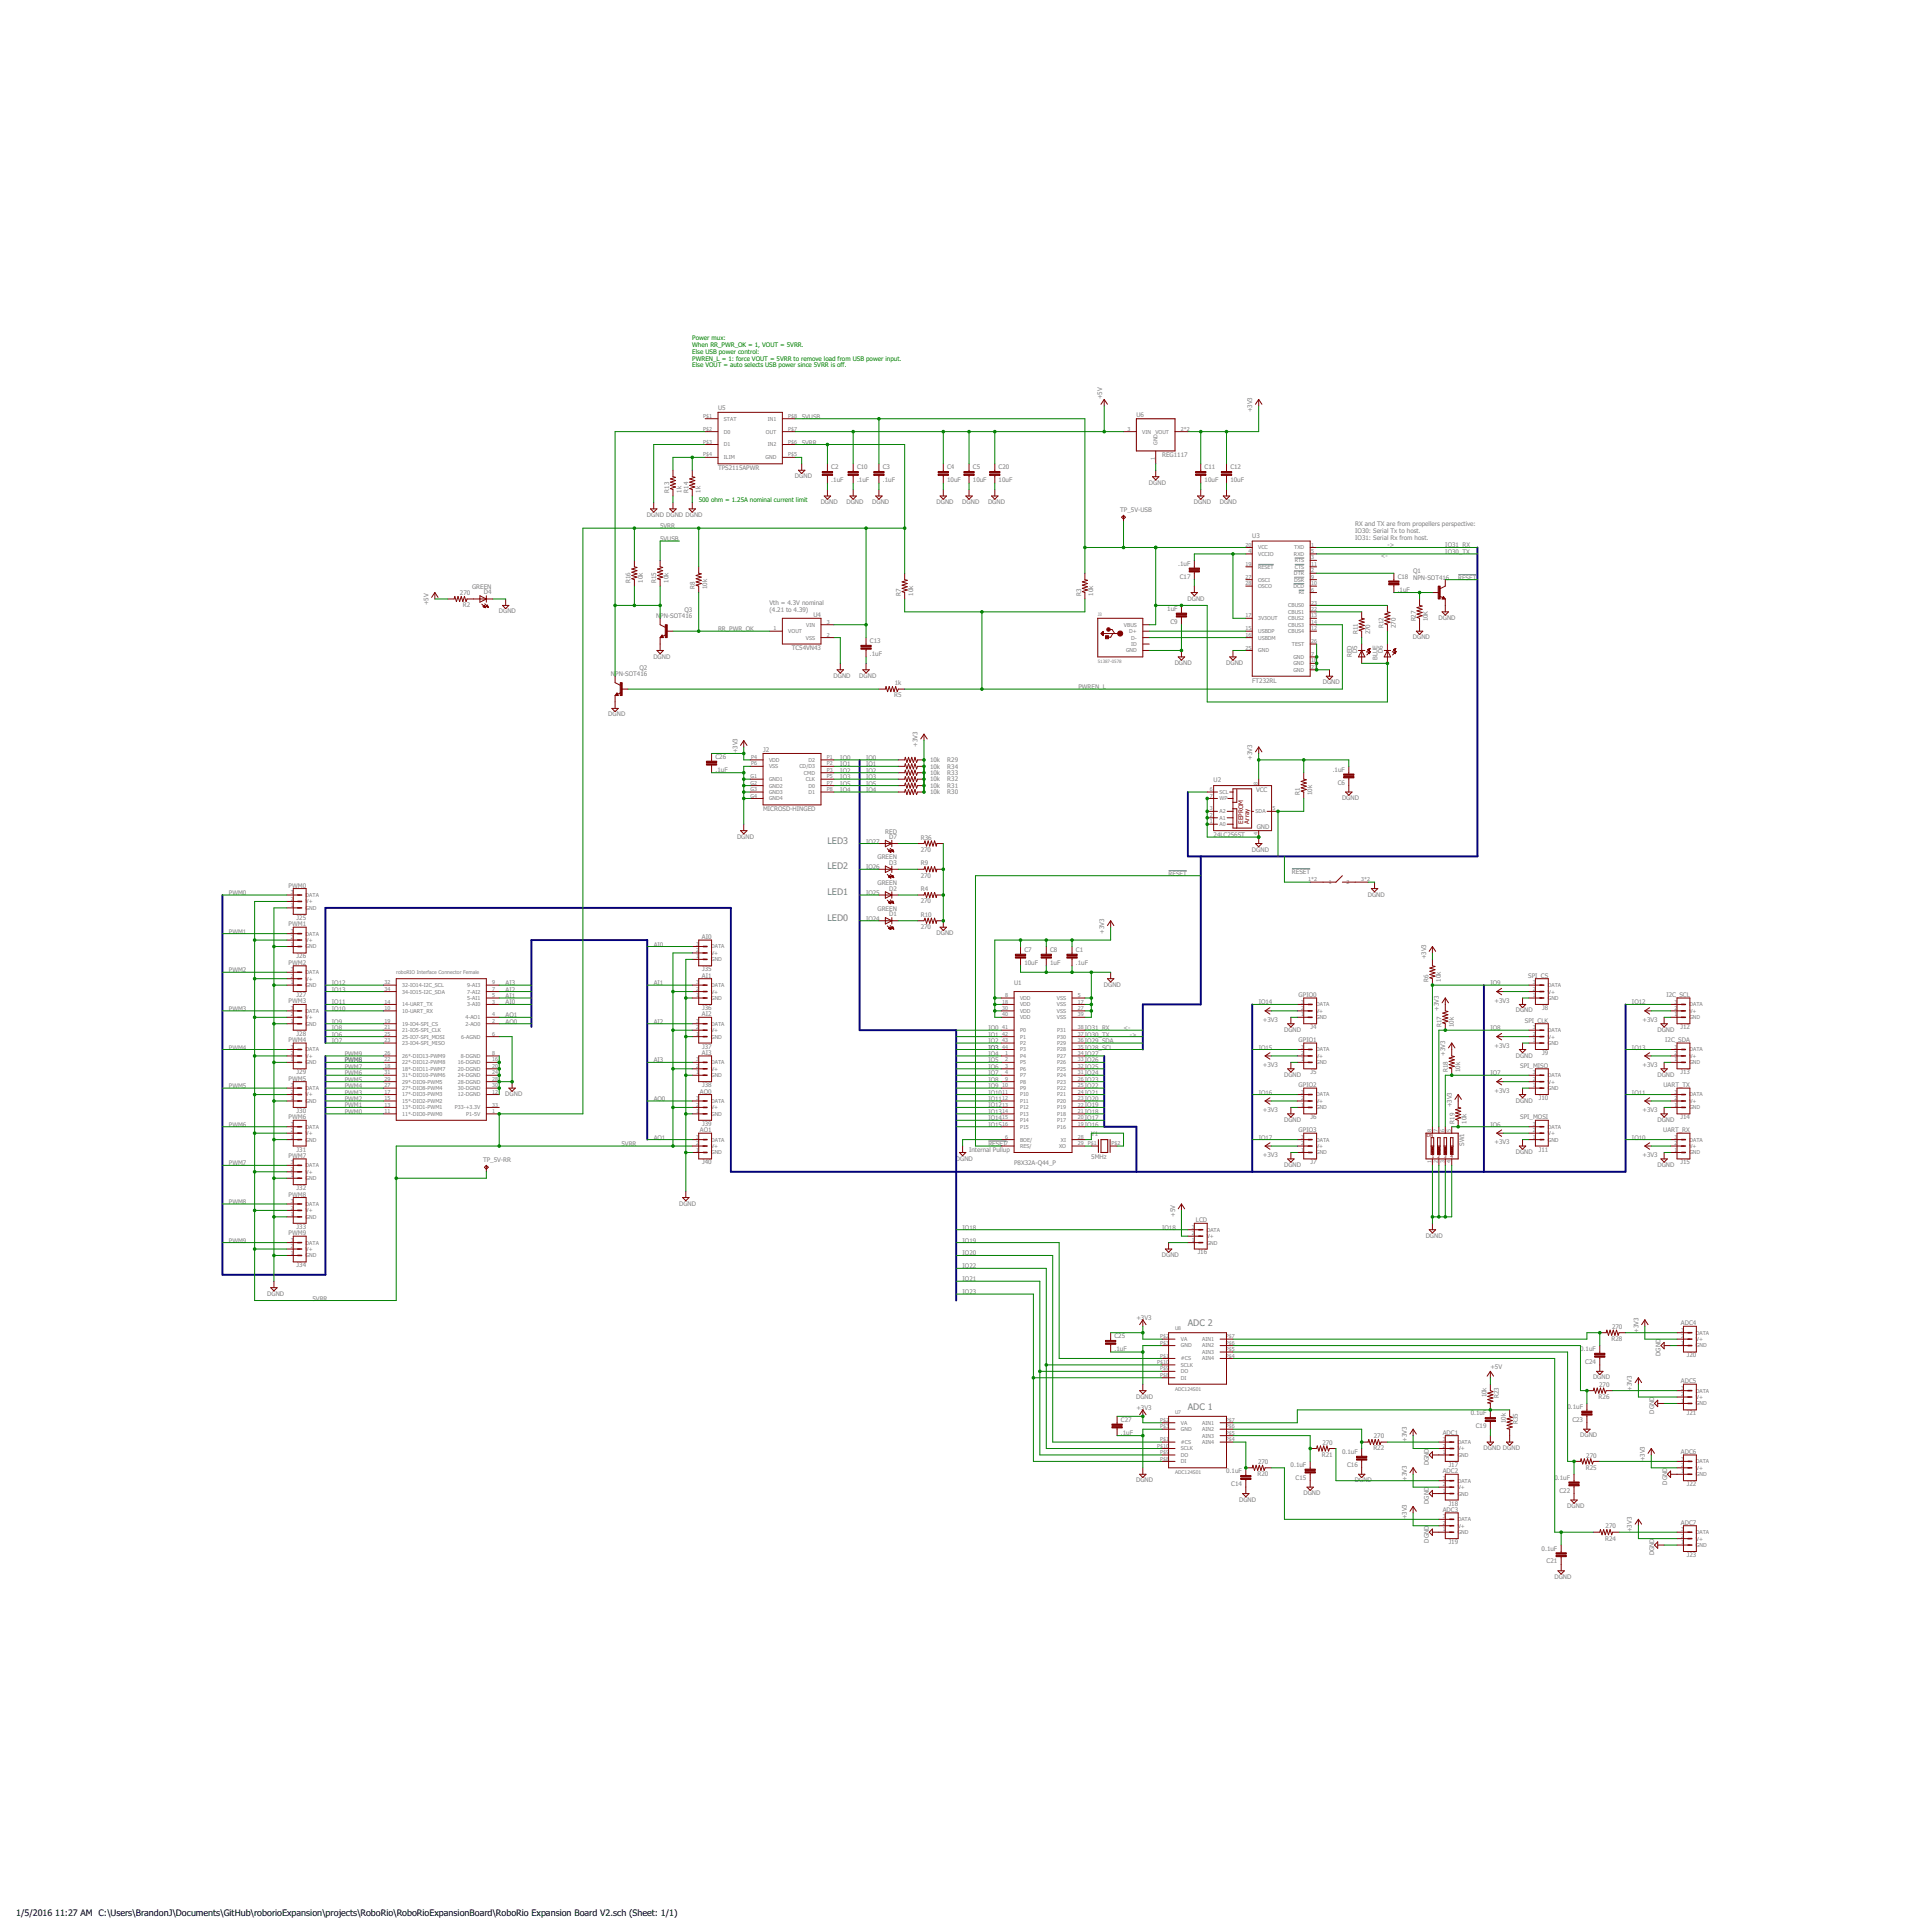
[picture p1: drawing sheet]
<svg xmlns="http://www.w3.org/2000/svg" width="762mm" height="762mm" viewBox="0 0 762 762" stroke-linecap="round" stroke-linejoin="round" font-family="sans-serif">
<defs><g id="words">
<g font-size="3.6" fill="#808080">
<text x="326.5" y="332.9">LED3</text>
<text x="326.5" y="343">LED2</text>
<text x="326.5" y="353.2">LED1</text>
<text x="326.5" y="363.4">LED0</text>
<text x="468.8" y="523.4">ADC 2</text>
<text x="468.8" y="556.4">ADC 1</text>
</g>
<g font-size="3.5">
<text x="6.4" y="756.1">1/5/2016</text>
<text x="21.8" y="756.1">11:27 AM C:\Users\BrandonJ\Documents\GitHub\roborioExpansion\projects\RoboRio\RoboRioExpansionBoard\RoboRio Expansion Board V2.sch (Sheet: 1/1)</text>
</g>
<g font-size="2.5" fill="#008000">
<text x="273.2" y="134.3">Power mux:</text>
<text x="273.2" y="136.9">When RR_PWR_OK = 1, VOUT = 5VRR.</text>
<text x="273.2" y="139.6">Else USB power control:</text>
<text x="273.2" y="142.3">PWREN_L = 1: force VOUT = 5VRR to remove load from USB power input.</text>
<text x="273.2" y="144.9">Else VOUT = auto selects USB power since 5VRR is off.</text>
<text x="275.7" y="198.3">500 ohm = 1.25A nominal current limit</text>
</g>
<g font-size="2.5" fill="#808080">
<text x="283.3" y="161.9">U5</text>
<text x="435" y="157.6" transform="rotate(-90 435 157.6)">+5V</text>
<text x="316.4" y="165.2">5VUSB</text>
<text x="448.4" y="164.6">U6</text>
<text x="494.2" y="162.7" transform="rotate(-90 494.2 162.7)">+3V3</text>
<text x="316.4" y="175.4">5VRR</text>
<text x="283.3" y="185.6">TPS2115APWR</text>
<text x="328" y="185.2">C2</text>
<text x="338.2" y="185.2">C10</text>
<text x="348.4" y="185.2">C3</text>
<text x="373.8" y="185.2">C4</text>
<text x="383.9" y="185.2">C5</text>
<text x="394.1" y="185.2">C20</text>
<text x="458.6" y="180.5">REG1117</text>
<text x="475.4" y="185.2">C11</text>
<text x="485.5" y="185.2">C12</text>
<text x="313.7" y="188.7">DGND</text>
<text x="328" y="190.3">.1uF</text>
<text x="338.2" y="190.3">.1uF</text>
<text x="348.4" y="190.3">.1uF</text>
<text x="373.8" y="190.3">10uF</text>
<text x="383.9" y="190.3">10uF</text>
<text x="394.1" y="190.3">10uF</text>
<text x="453.4" y="191.3">DGND</text>
<text x="475.4" y="190.3">10uF</text>
<text x="485.5" y="190.3">10uF</text>
<text x="264.1" y="194.5" transform="rotate(-90 264.1 194.5)">R13</text>
<text x="268.9" y="194.5" transform="rotate(-90 268.9 194.5)">1k</text>
<text x="271.7" y="194.5" transform="rotate(-90 271.7 194.5)">R14</text>
<text x="276.5" y="194.5" transform="rotate(-90 276.5 194.5)">1k</text>
<text x="255.3" y="204">DGND DGND DGND</text>
<text x="323.9" y="198.9">DGND</text>
<text x="334" y="198.9">DGND</text>
<text x="344.2" y="198.9">DGND</text>
<text x="369.6" y="198.9">DGND</text>
<text x="379.7" y="198.9">DGND</text>
<text x="389.9" y="198.9">DGND</text>
<text x="442.1" y="202.1">TP_5V-USB</text>
<text x="471.2" y="198.9">DGND</text>
<text x="481.3" y="198.9">DGND</text>
<text x="260.5" y="208.4">5VRR</text>
<text x="534.8" y="207.7">RX and TX are from propellers perspective:</text>
<text x="260.5" y="213.5">5VUSB</text>
<text x="494.2" y="212.2">U3</text>
<text x="534.8" y="210.3">IO30: Serial Tx to host.</text>
<text x="534.8" y="213">IO31: Serial Rx from host.</text>
<text x="544.9" y="220.4">&lt;-</text>
<text x="547.5" y="216">-&gt;</text>
<text x="570.3" y="216">IO31_RX</text>
<text x="570.3" y="218.6">IO30_TX</text>
<text x="464.9" y="223.3">.1uF</text>
<text x="557.6" y="226.2">Q1</text>
<text x="186.3" y="232.4">GREEN</text>
<text x="248.8" y="230" transform="rotate(-90 248.8 230)">R16</text>
<text x="253.6" y="230" transform="rotate(-90 253.6 230)">10k</text>
<text x="259" y="230" transform="rotate(-90 259 230)">R15</text>
<text x="263.8" y="230" transform="rotate(-90 263.8 230)">10k</text>
<text x="274.2" y="232.6" transform="rotate(-90 274.2 232.6)">R8</text>
<text x="279" y="232.6" transform="rotate(-90 279 232.6)">10k</text>
<text x="465.6" y="228.4">C17</text>
<text x="551.6" y="233.4">.1uF</text>
<text x="551.6" y="228.4">C18</text>
<text x="557.6" y="228.7">NPN-SOT416</text>
<text x="575.4" y="228.7">RESET</text>
<text x="169.1" y="238.9" transform="rotate(-90 169.1 238.9)">+5V</text>
<text x="181.5" y="234.8">270</text>
<text x="182.7" y="239.6">R2</text>
<text x="190.9" y="234.6">D4</text>
<text x="303.7" y="238.9">Vth = 4.3V nominal</text>
<text x="355.5" y="235.1" transform="rotate(-90 355.5 235.1)">R7</text>
<text x="360.3" y="235.1" transform="rotate(-90 360.3 235.1)">10k</text>
<text x="426.6" y="235.1" transform="rotate(-90 426.6 235.1)">R3</text>
<text x="431.4" y="235.1" transform="rotate(-90 431.4 235.1)">10k</text>
<text x="468.6" y="237">DGND</text>
<text x="196.9" y="242.1">DGND</text>
<text x="258.9" y="244">N</text>
<text x="260.6" y="244">PN-SOT416</text>
<text x="270.1" y="241.4">Q3</text>
<text x="303.7" y="241.4">(4.21 to 4.39)</text>
<text x="321" y="243.5">U4</text>
<text x="460.6" y="241.1">1uF</text>
<text x="558.7" y="245.3" transform="rotate(-90 558.7 245.3)">R27</text>
<text x="563.5" y="245.3" transform="rotate(-90 563.5 245.3)">10K</text>
<text x="567.7" y="244.6">DGND</text>
<text x="283.3" y="249.1">RR_PWR_OK</text>
<text x="461.8" y="246.1">C9</text>
<text x="535.8" y="250.3" transform="rotate(-90 535.8 250.3)">R11</text>
<text x="540.6" y="250.3" transform="rotate(-90 540.6 250.3)">270</text>
<text x="546" y="247.8" transform="rotate(-90 546 247.8)">R12</text>
<text x="550.8" y="247.8" transform="rotate(-90 550.8 247.8)">270</text>
<text x="312.4" y="256.7">TC54VN43</text>
<text x="343.3" y="253.8">C13</text>
<text x="535.6" y="257.7" transform="rotate(-90 535.6 257.7)">D5</text>
<text x="545.7" y="257.7" transform="rotate(-90 545.7 257.7)">D6</text>
<text x="557.5" y="252.2">DGND</text>
<text x="257.8" y="259.9">DGND</text>
<text x="343.3" y="258.8">.1uF</text>
<text x="463.5" y="262.4">DGND</text>
<text x="483.9" y="262.4">DGND</text>
<text x="533.4" y="259.3" transform="rotate(-90 533.4 259.3)">RED</text>
<text x="543.6" y="260.4" transform="rotate(-90 543.6 260.4)">BLUE</text>
<text x="241.1" y="266.8">N</text>
<text x="242.8" y="266.8">PN-SOT416</text>
<text x="252.3" y="264.3">Q2</text>
<text x="328.9" y="267.5">DGND</text>
<text x="339.1" y="267.5">DGND</text>
<text x="494.2" y="269.4">FT232RL</text>
<text x="352.8" y="275.2">R5</text>
<text x="353.1" y="270.4">1k</text>
<text x="425.6" y="271.9">PWREN_L</text>
<text x="522" y="270">DGND</text>
<text x="240" y="282.7">DGND</text>
<text x="282.3" y="299.5">C26</text>
<text x="291" y="297.3" transform="rotate(-90 291 297.3)">+3V3</text>
<text x="301.1" y="296.6">J2</text>
<text x="331.6" y="299.9">IO0</text>
<text x="341.8" y="299.9">IO0</text>
<text x="362.1" y="294.8" transform="rotate(-90 362.1 294.8)">+3V3</text>
<text x="494.2" y="299.9" transform="rotate(-90 494.2 299.9)">+3V3</text>
<text x="282.3" y="304.6">.1uF</text>
<text x="331.6" y="302.4">IO1</text>
<text x="331.6" y="304.9">IO2</text>
<text x="341.8" y="302.4">IO1</text>
<text x="341.8" y="304.9">IO2</text>
<text x="367" y="300.7">10k</text>
<text x="367" y="305.8">10k</text>
<text x="367" y="303.3">10k</text>
<text x="373.8" y="300.7">R29</text>
<text x="373.8" y="305.8">R33</text>
<text x="373.8" y="303.3">R34</text>
<text x="525.9" y="304.6">.1uF</text>
<text x="331.6" y="310">IO5</text>
<text x="331.6" y="307.5">IO3</text>
<text x="341.8" y="310">IO5</text>
<text x="341.8" y="307.5">IO3</text>
<text x="367" y="310.9">10k</text>
<text x="367" y="308.4">10k</text>
<text x="373.8" y="310.9">R31</text>
<text x="373.8" y="308.4">R32</text>
<text x="478.9" y="308.7">U2</text>
<text x="527.9" y="309.6">C6</text>
<text x="331.6" y="312.6">IO4</text>
<text x="341.8" y="312.6">IO4</text>
<text x="367" y="313.4">10k</text>
<text x="373.8" y="313.4">R30</text>
<text x="495.7" y="312.6">VCC</text>
<text x="513" y="313.8" transform="rotate(-90 513 313.8)">R1</text>
<text x="517.8" y="313.8" transform="rotate(-90 517.8 313.8)">10k</text>
<text x="529.6" y="315.7">DGND</text>
<text x="301.1" y="320.2">MICROSD-HINGED</text>
<text x="349.3" y="328.9">RED</text>
<text x="495.9" y="327">GND</text>
<text x="290.8" y="331">DGND</text>
<text x="341.8" y="332.9">IO27</text>
<text x="350.9" y="331.1">D7</text>
<text x="363.4" y="331.4">R36</text>
<text x="478.9" y="330.3">24LC256ST</text>
<text x="346.3" y="339.1">GREEN</text>
<text x="350.9" y="341.3">D3</text>
<text x="363.4" y="336.2">270</text>
<text x="363.4" y="341.5">R9</text>
<text x="494" y="336">DGND</text>
<text x="341.8" y="343">IO26</text>
<text x="363.4" y="346.3">270</text>
<text x="461.1" y="345.6">RESET</text>
<text x="509.8" y="344.8">RESET</text>
<text x="90.3" y="353.2">PWM0</text>
<text x="113.9" y="350.3">PWM0</text>
<text x="341.8" y="353.2">IO25</text>
<text x="346.3" y="349.3">GREEN</text>
<text x="350.9" y="351.4">D2</text>
<text x="363.4" y="351.7">R4</text>
<text x="539.7" y="353.8">DGND</text>
<text x="346.3" y="359.4">GREEN</text>
<text x="363.4" y="356.5">270</text>
<text x="113.9" y="365.5">PWM1</text>
<text x="117.1" y="363">J25</text>
<text x="341.8" y="363.4">IO24</text>
<text x="350.9" y="361.6">D1</text>
<text x="363.4" y="361.9">R10</text>
<text x="90.3" y="368.4">PWM1</text>
<text x="277" y="370.6">AI0</text>
<text x="363.4" y="366.7">270</text>
<text x="369.6" y="369.1">DGND</text>
<text x="435.7" y="368.4" transform="rotate(-90 435.7 368.4)">+3V3</text>
<text x="257.9" y="373.5">AI0</text>
<text x="404.2" y="375.7">C7</text>
<text x="414.4" y="375.7">C8</text>
<text x="424.6" y="375.7">C1</text>
<text x="90.3" y="383.7">PWM2</text>
<text x="113.9" y="380.8">PWM2</text>
<text x="117.1" y="378.2">J26</text>
<text x="277.1" y="383.3">J35</text>
<text x="404.2" y="380.7">10uF</text>
<text x="414.4" y="380.7">1uF</text>
<text x="424.6" y="380.7">.1uF</text>
<text x="562.7" y="378.6" transform="rotate(-90 562.7 378.6)">+3V3</text>
<text x="131" y="388.8">IO12</text>
<text x="199.5" y="388.8">AI3</text>
<text x="257.9" y="388.8">AI1</text>
<text x="277" y="385.8">AI1</text>
<text x="400.2" y="388.8">U1</text>
<text x="435.6" y="389.4">DGND</text>
<text x="563.8" y="387.5" transform="rotate(-90 563.8 387.5)">R6</text>
<text x="568.6" y="387.5" transform="rotate(-90 568.6 387.5)">10k</text>
<text x="588.1" y="388.8">IO9</text>
<text x="603" y="385.8">SPI_CS</text>
<text x="113.9" y="396">PWM3</text>
<text x="117.1" y="393.4">J27</text>
<text x="131" y="391.3">IO13</text>
<text x="199.5" y="391.3">AI2</text>
<text x="199.5" y="393.8">AI1</text>
<text x="512.5" y="393.4">GPIO0</text>
<text x="589.7" y="395.6">+3V3</text>
<text x="657.6" y="393.4">I2C_SCL</text>
<text x="90.3" y="398.9">PWM3</text>
<text x="131" y="398.9">IO10</text>
<text x="131" y="396.4">IO11</text>
<text x="199.5" y="396.4">AI0</text>
<text x="199.5" y="401.4">AO1</text>
<text x="277" y="401.1">AI2</text>
<text x="277.1" y="398.5">J36</text>
<text x="496.7" y="396.4">IO14</text>
<text x="567.8" y="398.9" transform="rotate(-90 567.8 398.9)">+3V3</text>
<text x="598.2" y="399.5">DGND</text>
<text x="608.6" y="398.5">J8</text>
<text x="644" y="396.4">IO12</text>
<text x="131" y="406.5">IO8</text>
<text x="131" y="404">IO9</text>
<text x="199.5" y="404">AO0</text>
<text x="257.9" y="404">AI2</text>
<text x="390" y="406.5">IO0</text>
<text x="428.1" y="406.5">IO31_RX</text>
<text x="443.4" y="406.5">&lt;-</text>
<text x="498.3" y="403.2">+3V3</text>
<text x="506.7" y="407.2">DGND</text>
<text x="517.2" y="406.1">J4</text>
<text x="568.8" y="405.3" transform="rotate(-90 568.8 405.3)">R17</text>
<text x="573.6" y="405.3" transform="rotate(-90 573.6 405.3)">10k</text>
<text x="588.1" y="406.5">IO8</text>
<text x="601.7" y="403.6">SPI_CLK</text>
<text x="648.1" y="403.2">+3V3</text>
<text x="654" y="407.2">DGND</text>
<text x="663.1" y="406.1">J12</text>
<text x="113.9" y="411.2">PWM4</text>
<text x="117.1" y="408.7">J28</text>
<text x="131" y="409.1">IO6</text>
<text x="131" y="411.6">IO7</text>
<text x="277.1" y="413.8">J37</text>
<text x="390" y="409.1">IO1</text>
<text x="390" y="411.6">IO2</text>
<text x="428.1" y="409.1">IO30_TX</text>
<text x="428.1" y="411.6">IO29_SDA</text>
<text x="445.9" y="409.1">-&gt;</text>
<text x="512.5" y="411.2">GPIO1</text>
<text x="589.7" y="413.4">+3V3</text>
<text x="657.1" y="411.2">I2C_SDA</text>
<text x="90.3" y="414.1">PWM4</text>
<text x="136" y="419.2">PWM8</text>
<text x="136" y="416.7">PWM9</text>
<text x="257.9" y="419.2">AI3</text>
<text x="277" y="416.3">AI3</text>
<text x="390" y="419.2">IO5</text>
<text x="390" y="414.1">IO3</text>
<text x="390" y="416.7">IO4</text>
<text x="428.1" y="419.2">IO26</text>
<text x="428.1" y="416.7">IO27</text>
<text x="428.1" y="414.1">IO28_SCL</text>
<text x="496.7" y="414.1">IO15</text>
<text x="570.3" y="416.7" transform="rotate(-90 570.3 416.7)">+3V3</text>
<text x="598.2" y="417.3">DGND</text>
<text x="608.6" y="416.3">J9</text>
<text x="644" y="414.1">IO13</text>
<text x="117.1" y="423.9">J29</text>
<text x="136" y="421.8">PWM7</text>
<text x="136" y="424.3">PWM6</text>
<text x="390" y="421.8">IO6</text>
<text x="390" y="424.3">IO7</text>
<text x="428.1" y="424.3">IO24</text>
<text x="428.1" y="421.8">IO25</text>
<text x="498.3" y="421">+3V3</text>
<text x="506.7" y="424.9">DGND</text>
<text x="517.2" y="423.9">J5</text>
<text x="571.4" y="423" transform="rotate(-90 571.4 423)">R18</text>
<text x="576.2" y="423" transform="rotate(-90 576.2 423)">10k</text>
<text x="588.1" y="424.3">IO7</text>
<text x="599.9" y="421.4">SPI_MISO</text>
<text x="648.1" y="421">+3V3</text>
<text x="654" y="424.9">DGND</text>
<text x="663.1" y="423.9">J13</text>
<text x="90.3" y="429.4">PWM5</text>
<text x="113.9" y="426.5">PWM5</text>
<text x="136" y="431.9">PWM3</text>
<text x="136" y="426.8">PWM5</text>
<text x="136" y="429.4">PWM4</text>
<text x="276.2" y="431.5">AO0</text>
<text x="277.1" y="429">J38</text>
<text x="390" y="426.8">IO8</text>
<text x="390" y="429.4">IO9</text>
<text x="390" y="431.9">IO10</text>
<text x="428.1" y="431.9">IO21</text>
<text x="428.1" y="429.4">IO22</text>
<text x="428.1" y="426.8">IO23</text>
<text x="496.7" y="431.9">IO16</text>
<text x="512.5" y="429">GPIO2</text>
<text x="589.7" y="431.2">+3V3</text>
<text x="644" y="431.9">IO11</text>
<text x="656.4" y="429">UART_TX</text>
<text x="136" y="437">PWM1</text>
<text x="136" y="434.5">PWM2</text>
<text x="199.4" y="432.6">DGND</text>
<text x="257.9" y="434.5">AO0</text>
<text x="390" y="434.5">IO11</text>
<text x="390" y="437">IO12</text>
<text x="428.1" y="437">IO19</text>
<text x="428.1" y="434.5">IO20</text>
<text x="572.9" y="437" transform="rotate(-90 572.9 437)">+3V3</text>
<text x="598.2" y="435.1">DGND</text>
<text x="607.2" y="434.1">J10</text>
<text x="113.9" y="441.7">PWM6</text>
<text x="117.1" y="439.2">J30</text>
<text x="136" y="439.5">PWM0</text>
<text x="390" y="439.5">IO13</text>
<text x="390" y="442.1">IO14</text>
<text x="428.1" y="442.1">IO17</text>
<text x="428.1" y="439.5">IO18</text>
<text x="498.3" y="438.8">+3V3</text>
<text x="506.7" y="442.7">DGND</text>
<text x="517.2" y="441.7">J6</text>
<text x="573.9" y="443.4" transform="rotate(-90 573.9 443.4)">R19</text>
<text x="578.7" y="443.4" transform="rotate(-90 578.7 443.4)">10k</text>
<text x="599.9" y="441.7">SPI_MOSI</text>
<text x="648.1" y="438.8">+3V3</text>
<text x="654" y="442.7">DGND</text>
<text x="663.1" y="441.7">J14</text>
<text x="90.3" y="444.6">PWM6</text>
<text x="257.9" y="449.7">AO1</text>
<text x="276.2" y="446.8">AO1</text>
<text x="277.1" y="444.2">J39</text>
<text x="390" y="444.6">IO15</text>
<text x="428.1" y="444.6">IO16</text>
<text x="430.7" y="448.4">Y1</text>
<text x="496.7" y="449.7">IO17</text>
<text x="512.5" y="446.8">GPIO3</text>
<text x="588.1" y="444.6">IO6</text>
<text x="644" y="449.7">IO10</text>
<text x="656.4" y="446.8">UART_RX</text>
<text x="117.1" y="454.4">J31</text>
<text x="245.2" y="452.2">5VRR</text>
<text x="382.4" y="454.8">Internal Pullup</text>
<text x="390" y="452.2">RESET</text>
<text x="577.8" y="452.2" transform="rotate(-90 577.8 452.2)">SW1</text>
<text x="589.7" y="451.5">+3V3</text>
<text x="598.2" y="455.4">DGND</text>
<text x="607.2" y="454.4">J11</text>
<text x="90.3" y="459.9">PWM7</text>
<text x="113.9" y="456.9">PWM7</text>
<text x="190.6" y="458.6">TP_5V-RR</text>
<text x="277.1" y="459.5">J40</text>
<text x="377.2" y="458">DGND</text>
<text x="400.2" y="459.9">P8X32A-Q44_P</text>
<text x="430.7" y="457.3">5MHz</text>
<text x="498.3" y="456.6">+3V3</text>
<text x="506.7" y="460.5">DGND</text>
<text x="517.2" y="459.5">J7</text>
<text x="648.1" y="456.6">+3V3</text>
<text x="654" y="460.5">DGND</text>
<text x="663.1" y="459.5">J15</text>
<text x="113.9" y="472.2">PWM8</text>
<text x="117.1" y="469.6">J32</text>
<text x="90.3" y="475.1">PWM8</text>
<text x="268" y="475.7">DGND</text>
<text x="117.1" y="484.9">J33</text>
<text x="379.9" y="485.3">IO18</text>
<text x="458.6" y="485.3">IO18</text>
<text x="463.7" y="480.2" transform="rotate(-90 463.7 480.2)">+5V</text>
<text x="471.9" y="482.3">LCD</text>
<text x="90.3" y="490.3">PWM9</text>
<text x="113.9" y="487.4">PWM9</text>
<text x="379.9" y="490.3">IO19</text>
<text x="562.6" y="488.4">DGND</text>
<text x="379.9" y="495.4">IO20</text>
<text x="458.5" y="496.1">DGND</text>
<text x="472.6" y="495">J16</text>
<text x="117.1" y="500.1">J34</text>
<text x="379.9" y="500.5">IO22</text>
<text x="379.9" y="505.6">IO21</text>
<text x="105.4" y="511.3">DGND</text>
<text x="123.3" y="513.2">5VRR</text>
<text x="379.9" y="510.7">IO23</text>
<text x="448.4" y="520.8">+3V3</text>
<text x="636.1" y="524.4">270</text>
<text x="646.5" y="525.9" transform="rotate(-90 646.5 525.9)">+3V3</text>
<text x="663.3" y="523">ADC4</text>
<text x="439.8" y="533.1">.1uF</text>
<text x="439.8" y="528.1">C25</text>
<text x="623.6" y="533.1">0.1uF</text>
<text x="635.9" y="529.2">R28</text>
<text x="625.6" y="538.2">C24</text>
<text x="655.3" y="535" transform="rotate(-90 655.3 535)">DGND</text>
<text x="665.7" y="535.7">J20</text>
<text x="588.1" y="540.4">+5V</text>
<text x="628.6" y="544.3">DGND</text>
<text x="663.3" y="545.8">ADC5</text>
<text x="448.3" y="551.9">DGND</text>
<text x="586.6" y="551.4" transform="rotate(-90 586.6 551.4)">10k</text>
<text x="591.4" y="551.7" transform="rotate(-90 591.4 551.7)">R23</text>
<text x="631" y="547.2">270</text>
<text x="644" y="548.8" transform="rotate(-90 644 548.8)">+3V3</text>
<text x="448.4" y="556.4">+3</text>
<text x="451.6" y="556.4">V3</text>
<text x="618.5" y="556">0.1uF</text>
<text x="630.9" y="552">R26</text>
<text x="652.8" y="557.9" transform="rotate(-90 652.8 557.9)">DGND</text>
<text x="442.3" y="561.1">C27</text>
<text x="580.4" y="558.5">0.1uF</text>
<text x="582.4" y="563.6">C19</text>
<text x="594.2" y="561.6" transform="rotate(-90 594.2 561.6)">10k</text>
<text x="599" y="561.9" transform="rotate(-90 599 561.9)">R35</text>
<text x="620.5" y="561.1">C23</text>
<text x="665.7" y="558.5">J21</text>
<text x="442.3" y="566.2">.1uF</text>
<text x="542.2" y="567.6">270</text>
<text x="555.1" y="569.1" transform="rotate(-90 555.1 569.1)">+3V3</text>
<text x="569.4" y="566.2">ADC1</text>
<text x="623.6" y="567.2">DGND</text>
<text x="521.6" y="574.9">R21</text>
<text x="521.8" y="570.1">270</text>
<text x="529.6" y="573.8">0.1uF</text>
<text x="542" y="572.4">R22</text>
<text x="585.5" y="572.2">DGND DGND</text>
<text x="626" y="575.2">270</text>
<text x="663.3" y="573.8">ADC6</text>
<text x="483.9" y="581.4">0.1uF</text>
<text x="496.4" y="577.7">270</text>
<text x="509.3" y="578.9">0.1uF</text>
<text x="531.6" y="578.9">C16</text>
<text x="563.9" y="578.2" transform="rotate(-90 563.9 578.2)">DGND</text>
<text x="569.4" y="581.4">ADC2</text>
<text x="571.7" y="578.9">J17</text>
<text x="625.8" y="580">R25</text>
<text x="649.1" y="576.7" transform="rotate(-90 649.1 576.7)">+3V3</text>
<text x="448.3" y="584.9">DGND</text>
<text x="485.9" y="586.5">C14</text>
<text x="496.2" y="582.5">R20</text>
<text x="511.3" y="583.9">C15</text>
<text x="534.7" y="584.9">DGND</text>
<text x="555.1" y="584.3" transform="rotate(-90 555.1 584.3)">+3V3</text>
<text x="613.4" y="583.9">0.1uF</text>
<text x="657.8" y="585.8" transform="rotate(-90 657.8 585.8)">DGND</text>
<text x="665.7" y="586.5">J22</text>
<text x="488.9" y="592.6">DGND</text>
<text x="514.3" y="590">DGND</text>
<text x="563.9" y="593.5" transform="rotate(-90 563.9 593.5)">DGND</text>
<text x="615.4" y="589">C22</text>
<text x="555.1" y="599.6" transform="rotate(-90 555.1 599.6)">+3V3</text>
<text x="569.4" y="596.6">ADC3</text>
<text x="571.7" y="594.1">J18</text>
<text x="618.5" y="595.1">DGND</text>
<text x="633.6" y="603.1">270</text>
<text x="644" y="604.6" transform="rotate(-90 644 604.6)">+3V3</text>
<text x="663.3" y="601.7">ADC7</text>
<text x="563.9" y="608.7" transform="rotate(-90 563.9 608.7)">DGND</text>
<text x="571.7" y="609.3">J19</text>
<text x="608.4" y="611.9">0.1uF</text>
<text x="633.4" y="607.9">R24</text>
<text x="610.3" y="616.9">C21</text>
<text x="652.8" y="613.8" transform="rotate(-90 652.8 613.8)">DGND</text>
<text x="665.7" y="614.4">J23</text>
<text x="613.4" y="623">DGND</text>
</g>
<g font-size="2.5" fill="#800000">
<text x="490.6" y="325" transform="rotate(-90 490.6 325)">EEPROM</text>
<text x="492.9" y="325" transform="rotate(-90 492.9 325)">Array</text>
</g>
<g font-size="2.1" fill="#808080">
<text x="277.5" y="164.9">P$1</text>
<text x="285.7" y="166">STAT</text>
<text x="303" y="166">IN1</text>
<text x="311.1" y="164.9">P$8</text>
<text x="277.5" y="170">P$2</text>
<text x="285.7" y="171.1">D0</text>
<text x="302.3" y="171.1">OUT</text>
<text x="311.1" y="170">P$7</text>
<text x="444.9" y="170">3</text>
<text x="450.8" y="171.1">VIN</text>
<text x="455.9" y="171.1">VOUT</text>
<text x="466" y="170">2*2</text>
<text x="277.5" y="175.1">P$3</text>
<text x="285.7" y="176.2">D1</text>
<text x="303" y="176.2">IN2</text>
<text x="311.1" y="175.1">P$6</text>
<text x="456.8" y="175.6" transform="rotate(-90 456.8 175.6)">GND</text>
<text x="277.5" y="180.1">P$4</text>
<text x="285.7" y="181.3">ILIM</text>
<text x="302.1" y="181.3">GND</text>
<text x="311.1" y="180.1">P$5</text>
<text x="455.7" y="181.4" transform="rotate(-90 455.7 181.4)">1</text>
<text x="491.5" y="215.7">20</text>
<text x="517.4" y="215.7">1</text>
<text x="492.6" y="218.2">4</text>
<text x="496.5" y="216.8">VCC</text>
<text x="496.5" y="219.3">VCCIO</text>
<text x="510.6" y="219.3">RXD</text>
<text x="510.7" y="216.8">TXD</text>
<text x="510.9" y="221.9">RTS</text>
<text x="517.4" y="218.2">5</text>
<text x="517.4" y="220.8">3</text>
<text x="491.5" y="223.3">19</text>
<text x="496.5" y="224.4">RESET</text>
<text x="510.6" y="227">DTR</text>
<text x="510.9" y="224.4">CTS</text>
<text x="517.4" y="223.3">11</text>
<text x="517.4" y="225.8">2</text>
<text x="491.5" y="230.9">28</text>
<text x="491.5" y="228.4">27</text>
<text x="496.5" y="232">OSCO</text>
<text x="496.5" y="229.5">OSCI</text>
<text x="510.5" y="232">DCD</text>
<text x="510.7" y="229.5">DSR</text>
<text x="517.4" y="228.4">9</text>
<text x="517.4" y="230.9">10</text>
<text x="517.4" y="233.5">6</text>
<text x="508.4" y="239.7">CBUS0</text>
<text x="512.5" y="234.6">RI</text>
<text x="517.4" y="238.5">23</text>
<text x="491.5" y="243.6">17</text>
<text x="496.5" y="244.7">3V3OUT</text>
<text x="508.4" y="242.2">CBUS1</text>
<text x="508.4" y="244.7">CBUS2</text>
<text x="517.4" y="241.1">22</text>
<text x="517.4" y="243.6">13</text>
<text x="305.2" y="248.7">1</text>
<text x="311.1" y="249.8">VOUT</text>
<text x="318.2" y="247.3">VIN</text>
<text x="326.3" y="246.2">3</text>
<text x="326.3" y="251.2">2</text>
<text x="443.5" y="247.3">VBUS</text>
<text x="445.6" y="249.8">D+</text>
<text x="491.5" y="248.7">15</text>
<text x="491.5" y="251.2">16</text>
<text x="496.5" y="249.8">USBDP</text>
<text x="508.4" y="247.3">CBUS3</text>
<text x="508.4" y="249.8">CBUS4</text>
<text x="517.4" y="246.2">14</text>
<text x="517.4" y="248.7">12</text>
<text x="318" y="252.4">VSS</text>
<text x="444.3" y="257.4">GND</text>
<text x="446.4" y="254.9">ID</text>
<text x="446.4" y="252.4">D-</text>
<text x="491.5" y="256.3">25</text>
<text x="496.5" y="252.4">USBDM</text>
<text x="496.5" y="257.4">GND</text>
<text x="509.8" y="254.9">TEST</text>
<text x="517.4" y="253.8">26</text>
<text x="510.4" y="260">GND</text>
<text x="510.4" y="262.5">GND</text>
<text x="517.4" y="258.9">7</text>
<text x="517.4" y="261.4">18</text>
<text x="517.4" y="263.9">21</text>
<text x="510.4" y="265.1">GND</text>
<text x="296.4" y="299.5">P4</text>
<text x="326.3" y="299.5">P1</text>
<text x="296.4" y="302">P6</text>
<text x="303.5" y="300.6">VDD</text>
<text x="303.5" y="303.2">VSS</text>
<text x="315.4" y="303.2">CD/D3</text>
<text x="317.2" y="305.7">CMD</text>
<text x="319" y="300.6">D2</text>
<text x="326.3" y="302">P2</text>
<text x="326.3" y="304.6">P3</text>
<text x="296.2" y="307.1">G1</text>
<text x="296.2" y="309.7">G2</text>
<text x="303.5" y="308.2">GND1</text>
<text x="303.5" y="310.8">GND2</text>
<text x="318" y="308.2">CLK</text>
<text x="319" y="310.8">D0</text>
<text x="326.3" y="307.1">P5</text>
<text x="326.3" y="309.7">P7</text>
<text x="496.3" y="309.7" transform="rotate(-90 496.3 309.7)">8</text>
<text x="296.2" y="312.2">G3</text>
<text x="296.2" y="314.7">G4</text>
<text x="303.5" y="313.3">GND3</text>
<text x="303.5" y="315.9">GND4</text>
<text x="319" y="313.3">D1</text>
<text x="326.3" y="312.2">P8</text>
<text x="477.4" y="312.2">6</text>
<text x="477.4" y="314.7">7</text>
<text x="481.2" y="313.3">SCL</text>
<text x="481.2" y="315.9">WP</text>
<text x="477.4" y="322.4">2</text>
<text x="477.4" y="319.8">3</text>
<text x="481.2" y="323.5">A1</text>
<text x="481.2" y="320.9">A2</text>
<text x="495.5" y="320.9">SDA</text>
<text x="502.1" y="319.8">5</text>
<text x="477.4" y="324.9">1</text>
<text x="481.2" y="326">A0</text>
<text x="496.3" y="329.3" transform="rotate(-90 496.3 329.3)">4</text>
<text x="516.3" y="347.8">1*2</text>
<text x="537.1" y="347.8">3*2</text>
<text x="114.8" y="352.8">3</text>
<text x="120.6" y="354">DATA</text>
<text x="524.4" y="348.9">1</text>
<text x="531.3" y="348.9">2</text>
<text x="114.8" y="357.9">1</text>
<text x="114.8" y="355.4">2</text>
<text x="120.6" y="359">GND</text>
<text x="120.6" y="356.5">V+</text>
<text x="114.8" y="370.6">2</text>
<text x="114.8" y="368.1">3</text>
<text x="120.6" y="371.7">V+</text>
<text x="120.6" y="369.2">DATA</text>
<text x="114.8" y="373.2">1</text>
<text x="120.6" y="374.3">GND</text>
<text x="274.8" y="375.7">2</text>
<text x="274.8" y="373.2">3</text>
<text x="280.6" y="376.8">V+</text>
<text x="280.6" y="374.3">DATA</text>
<text x="114.8" y="383.3">3</text>
<text x="274.8" y="378.2">1</text>
<text x="280.6" y="379.4">GND</text>
<text x="114.8" y="388.4">1</text>
<text x="114.8" y="385.9">2</text>
<text x="120.6" y="389.5">GND</text>
<text x="120.6" y="387">V+</text>
<text x="120.6" y="384.4">DATA</text>
<text x="151.7" y="388.4">32</text>
<text x="158.7" y="389.5">32-IO14-I2C_SCL</text>
<text x="184.4" y="389.5">9-AI3</text>
<text x="194.2" y="388.4">9</text>
<text x="274.8" y="388.4">3</text>
<text x="280.6" y="389.5">DATA</text>
<text x="604.9" y="388.4">3</text>
<text x="610.8" y="389.5">DATA</text>
<text x="151.7" y="390.9">34</text>
<text x="158.7" y="392.1">34-IO15-I2C_SDA</text>
<text x="184.4" y="392.1">7-AI2</text>
<text x="184.4" y="394.6">5-AI1</text>
<text x="194.2" y="390.9">7</text>
<text x="194.2" y="393.5">5</text>
<text x="274.8" y="393.5">1</text>
<text x="274.8" y="390.9">2</text>
<text x="280.6" y="394.6">GND</text>
<text x="280.6" y="392.1">V+</text>
<text x="396.7" y="393.5">8</text>
<text x="402.5" y="394.6">VDD</text>
<text x="417.1" y="394.6">VSS</text>
<text x="425.4" y="393.5">5</text>
<text x="604.9" y="393.5">1</text>
<text x="604.9" y="390.9">2</text>
<text x="610.8" y="394.6">GND</text>
<text x="610.8" y="392.1">V+</text>
<text x="114.8" y="401.1">2</text>
<text x="114.8" y="398.6">3</text>
<text x="120.6" y="399.7">DATA</text>
<text x="151.7" y="396">14</text>
<text x="151.7" y="398.6">10</text>
<text x="158.7" y="397.1">14-UART_TX</text>
<text x="158.7" y="399.7">10-UART_RX</text>
<text x="184.4" y="397.1">3-AI0</text>
<text x="194.2" y="401.1">4</text>
<text x="194.2" y="396">3</text>
<text x="395.5" y="396">18</text>
<text x="395.5" y="398.6">30</text>
<text x="395.5" y="401.1">40</text>
<text x="402.5" y="397.1">VDD</text>
<text x="402.5" y="399.7">VDD</text>
<text x="417.1" y="397.1">VSS</text>
<text x="417.1" y="399.7">VSS</text>
<text x="425.4" y="396">17</text>
<text x="425.4" y="398.6">27</text>
<text x="425.4" y="401.1">39</text>
<text x="513.5" y="401.1">1</text>
<text x="513.5" y="398.6">2</text>
<text x="513.5" y="396">3</text>
<text x="519.3" y="399.7">V+</text>
<text x="519.3" y="397.1">DATA</text>
<text x="660.8" y="401.1">1</text>
<text x="660.8" y="398.6">2</text>
<text x="660.8" y="396">3</text>
<text x="666.7" y="399.7">V+</text>
<text x="666.7" y="397.1">DATA</text>
<text x="114.8" y="403.6">1</text>
<text x="120.6" y="404.8">GND</text>
<text x="120.6" y="402.2">V+</text>
<text x="151.7" y="406.2">21</text>
<text x="151.7" y="403.6">19</text>
<text x="158.7" y="407.3">21-IO5-SPI_CLK</text>
<text x="158.7" y="404.8">19-IO4-SPI_CS</text>
<text x="183.7" y="402.2">4-AO1</text>
<text x="183.7" y="404.8">2-AO0</text>
<text x="194.2" y="403.6">2</text>
<text x="274.8" y="406.2">2</text>
<text x="274.8" y="403.6">3</text>
<text x="280.6" y="407.3">V+</text>
<text x="280.6" y="404.8">DATA</text>
<text x="395.5" y="406.2">41</text>
<text x="402.5" y="407.3">P0</text>
<text x="402.5" y="402.2">VDD</text>
<text x="417.1" y="402.2">VSS</text>
<text x="417.2" y="407.3">P31</text>
<text x="425.4" y="406.2">38</text>
<text x="519.3" y="402.2">GND</text>
<text x="604.9" y="406.2">3</text>
<text x="610.8" y="407.3">DATA</text>
<text x="666.7" y="402.2">GND</text>
<text x="114.8" y="413.8">3</text>
<text x="151.7" y="408.7">25</text>
<text x="151.7" y="411.3">23</text>
<text x="158.7" y="409.8">25-IO7-SPI_MOSI</text>
<text x="158.7" y="412.4">23-IO4-SPI_MISO</text>
<text x="182" y="409.8">6-AGND</text>
<text x="194.2" y="408.7">6</text>
<text x="274.8" y="408.7">1</text>
<text x="280.6" y="409.8">GND</text>
<text x="395.5" y="408.7">42</text>
<text x="395.5" y="411.3">43</text>
<text x="395.5" y="413.8">44</text>
<text x="402.5" y="409.8">P1</text>
<text x="402.5" y="412.4">P2</text>
<text x="417.2" y="412.4">P29</text>
<text x="417.2" y="409.8">P30</text>
<text x="425.4" y="413.8">35</text>
<text x="425.4" y="411.3">36</text>
<text x="425.4" y="408.7">37</text>
<text x="513.5" y="413.8">3</text>
<text x="604.9" y="411.3">1</text>
<text x="604.9" y="408.7">2</text>
<text x="610.8" y="412.4">GND</text>
<text x="610.8" y="409.8">V+</text>
<text x="660.8" y="413.8">3</text>
<text x="114.8" y="418.9">1</text>
<text x="114.8" y="416.3">2</text>
<text x="120.6" y="420">GND</text>
<text x="120.6" y="417.4">V+</text>
<text x="120.6" y="414.9">DATA</text>
<text x="151.7" y="416.3">26</text>
<text x="151.7" y="418.9">22</text>
<text x="158.7" y="417.4">26*-DIO13-PWM9</text>
<text x="158.7" y="420">22*-DIO12-PWM8</text>
<text x="180.7" y="420">16-DGND</text>
<text x="181.9" y="417.4">8-DGND</text>
<text x="194.2" y="418.9">16</text>
<text x="194.2" y="416.3">8</text>
<text x="274.8" y="418.9">3</text>
<text x="280.6" y="420">DATA</text>
<text x="396.7" y="416.3">1</text>
<text x="396.7" y="418.9">2</text>
<text x="402.5" y="414.9">P3</text>
<text x="402.5" y="417.4">P4</text>
<text x="402.5" y="420">P5</text>
<text x="417.2" y="420">P26</text>
<text x="417.2" y="417.4">P27</text>
<text x="417.2" y="414.9">P28</text>
<text x="425.4" y="418.9">33</text>
<text x="425.4" y="416.3">34</text>
<text x="513.5" y="418.9">1</text>
<text x="513.5" y="416.3">2</text>
<text x="519.3" y="420">GND</text>
<text x="519.3" y="417.4">V+</text>
<text x="519.3" y="414.9">DATA</text>
<text x="660.8" y="418.9">1</text>
<text x="660.8" y="416.3">2</text>
<text x="666.7" y="420">GND</text>
<text x="666.7" y="417.4">V+</text>
<text x="666.7" y="414.9">DATA</text>
<text x="151.7" y="421.4">18</text>
<text x="151.7" y="424">31</text>
<text x="158.7" y="422.5">18*-DIO11-PWM7</text>
<text x="158.7" y="425.1">31*-DIO10-PWM6</text>
<text x="180.7" y="425.1">24-DGND</text>
<text x="180.7" y="422.5">20-DGND</text>
<text x="194.2" y="424">24</text>
<text x="194.2" y="421.4">20</text>
<text x="274.8" y="424">1</text>
<text x="274.8" y="421.4">2</text>
<text x="280.6" y="425.1">GND</text>
<text x="280.6" y="422.5">V+</text>
<text x="396.7" y="421.4">3</text>
<text x="396.7" y="424">4</text>
<text x="402.5" y="422.5">P6</text>
<text x="402.5" y="425.1">P7</text>
<text x="417.2" y="425.1">P24</text>
<text x="417.2" y="422.5">P25</text>
<text x="425.4" y="424">31</text>
<text x="425.4" y="421.4">32</text>
<text x="604.9" y="424">3</text>
<text x="610.8" y="425.1">DATA</text>
<text x="114.8" y="431.6">2</text>
<text x="114.8" y="429">3</text>
<text x="120.6" y="430.1">DATA</text>
<text x="151.7" y="426.5">29</text>
<text x="151.7" y="429">27</text>
<text x="151.7" y="431.6">17</text>
<text x="158.7" y="427.6">29*-DIO9-PWM5</text>
<text x="158.7" y="430.1">27*-DIO8-PWM4</text>
<text x="180.7" y="430.1">30-DGND</text>
<text x="180.7" y="427.6">28-DGND</text>
<text x="194.2" y="429">30</text>
<text x="194.2" y="426.5">28</text>
<text x="194.2" y="431.6">12</text>
<text x="395.5" y="429">10</text>
<text x="395.5" y="431.6">11</text>
<text x="396.7" y="426.5">9</text>
<text x="402.5" y="427.6">P8</text>
<text x="402.5" y="430.1">P9</text>
<text x="417.2" y="430.1">P22</text>
<text x="417.2" y="427.6">P23</text>
<text x="425.4" y="431.6">24</text>
<text x="425.4" y="429">25</text>
<text x="425.4" y="426.5">26</text>
<text x="513.5" y="431.6">3</text>
<text x="604.9" y="429">1</text>
<text x="604.9" y="426.5">2</text>
<text x="610.8" y="430.1">GND</text>
<text x="610.8" y="427.6">V+</text>
<text x="660.8" y="431.6">3</text>
<text x="114.8" y="434.1">1</text>
<text x="120.6" y="435.2">GND</text>
<text x="120.6" y="432.7">V+</text>
<text x="151.7" y="434.1">15</text>
<text x="151.7" y="436.7">13</text>
<text x="158.7" y="432.7">17*-DIO3-PWM3</text>
<text x="158.7" y="435.2">15*-DIO2-PWM2</text>
<text x="158.7" y="437.8">13*-DIO1-PWM1</text>
<text x="179.5" y="437.8">P33-+3.3V</text>
<text x="180.7" y="432.7">12-DGND</text>
<text x="194.2" y="436.7">33</text>
<text x="274.8" y="436.7">2</text>
<text x="274.8" y="434.1">3</text>
<text x="280.6" y="437.8">V+</text>
<text x="280.6" y="435.2">DATA</text>
<text x="395.5" y="434.1">12</text>
<text x="395.5" y="436.7">13</text>
<text x="402.5" y="432.7">P10</text>
<text x="402.5" y="435.2">P11</text>
<text x="402.5" y="437.8">P12</text>
<text x="417.2" y="437.8">P19</text>
<text x="417.2" y="435.2">P20</text>
<text x="417.2" y="432.7">P21</text>
<text x="425.4" y="436.7">22</text>
<text x="425.4" y="434.1">23</text>
<text x="513.5" y="436.7">1</text>
<text x="513.5" y="434.1">2</text>
<text x="519.3" y="437.8">GND</text>
<text x="519.3" y="435.2">V+</text>
<text x="519.3" y="432.7">DATA</text>
<text x="660.8" y="436.7">1</text>
<text x="660.8" y="434.1">2</text>
<text x="666.7" y="437.8">GND</text>
<text x="666.7" y="435.2">V+</text>
<text x="666.7" y="432.7">DATA</text>
<text x="151.7" y="439.2">11</text>
<text x="158.7" y="440.3">11*-DIO0-PWM0</text>
<text x="184" y="440.3">P1-5V</text>
<text x="194.2" y="439.2">1</text>
<text x="274.8" y="439.2">1</text>
<text x="280.6" y="440.3">GND</text>
<text x="395.5" y="439.2">14</text>
<text x="395.5" y="441.7">15</text>
<text x="402.5" y="440.3">P13</text>
<text x="402.5" y="442.8">P14</text>
<text x="417.2" y="442.8">P17</text>
<text x="417.2" y="440.3">P18</text>
<text x="425.4" y="441.7">20</text>
<text x="425.4" y="439.2">21</text>
<text x="114.8" y="449.3">1</text>
<text x="114.8" y="446.8">2</text>
<text x="114.8" y="444.3">3</text>
<text x="120.6" y="447.9">V+</text>
<text x="120.6" y="445.4">DATA</text>
<text x="274.8" y="449.3">3</text>
<text x="395.5" y="444.3">16</text>
<text x="396.7" y="449.3">6</text>
<text x="402.5" y="445.4">P15</text>
<text x="417.2" y="445.4">P16</text>
<text x="425.4" y="444.3">19</text>
<text x="425.4" y="449.3">28</text>
<text x="513.5" y="449.3">3</text>
<text x="564.9" y="446.8" transform="rotate(-90 564.9 446.8)">8</text>
<text x="567.5" y="446.8" transform="rotate(-90 567.5 446.8)">7</text>
<text x="570" y="446.8" transform="rotate(-90 570 446.8)">6</text>
<text x="572.5" y="446.8" transform="rotate(-90 572.5 446.8)">5</text>
<text x="604.9" y="449.3">1</text>
<text x="604.9" y="446.8">2</text>
<text x="604.9" y="444.3">3</text>
<text x="610.8" y="447.9">V+</text>
<text x="610.8" y="445.4">DATA</text>
<text x="660.8" y="449.3">3</text>
<text x="120.6" y="450.5">GND</text>
<text x="274.8" y="454.4">1</text>
<text x="274.8" y="451.9">2</text>
<text x="280.6" y="455.5">GND</text>
<text x="280.6" y="453">V+</text>
<text x="280.6" y="450.5">DATA</text>
<text x="396.7" y="451.9">7</text>
<text x="402.5" y="450.5">BOE/</text>
<text x="402.5" y="453">RES/</text>
<text x="417.9" y="453">XO</text>
<text x="418.6" y="450.5">XI</text>
<text x="425.4" y="451.9">29</text>
<text x="429.3" y="451.9">P$1</text>
<text x="438.6" y="451.9">P$2</text>
<text x="513.5" y="454.4">1</text>
<text x="513.5" y="451.9">2</text>
<text x="519.3" y="455.5">GND</text>
<text x="519.3" y="453">V+</text>
<text x="519.3" y="450.5">DATA</text>
<text x="610.8" y="450.5">GND</text>
<text x="660.8" y="454.4">1</text>
<text x="660.8" y="451.9">2</text>
<text x="666.7" y="455.5">GND</text>
<text x="666.7" y="453">V+</text>
<text x="666.7" y="450.5">DATA</text>
<text x="114.8" y="459.5">3</text>
<text x="120.6" y="460.6">DATA</text>
<text x="564.9" y="458.8" transform="rotate(-90 564.9 458.8)">1</text>
<text x="567.5" y="458.8" transform="rotate(-90 567.5 458.8)">2</text>
<text x="570" y="458.8" transform="rotate(-90 570 458.8)">3</text>
<text x="572.5" y="458.8" transform="rotate(-90 572.5 458.8)">4</text>
<text x="114.8" y="464.6">1</text>
<text x="114.8" y="462">2</text>
<text x="120.6" y="465.7">GND</text>
<text x="120.6" y="463.2">V+</text>
<text x="114.8" y="479.8">1</text>
<text x="114.8" y="477.3">2</text>
<text x="114.8" y="474.7">3</text>
<text x="120.6" y="478.4">V+</text>
<text x="120.6" y="475.9">DATA</text>
<text x="120.6" y="480.9">GND</text>
<text x="470.3" y="484.9">3</text>
<text x="114.8" y="490">3</text>
<text x="120.6" y="491.1">DATA</text>
<text x="470.3" y="490">1</text>
<text x="470.3" y="487.4">2</text>
<text x="476.2" y="491.1">GND</text>
<text x="476.2" y="488.6">V+</text>
<text x="476.2" y="486">DATA</text>
<text x="114.8" y="495.1">1</text>
<text x="114.8" y="492.5">2</text>
<text x="120.6" y="496.2">GND</text>
<text x="120.6" y="493.6">V+</text>
<text x="663.4" y="525.5">3</text>
<text x="669.2" y="526.7">DATA</text>
<text x="457.8" y="528.1">P$2</text>
<text x="457.8" y="530.6">P$3</text>
<text x="466" y="529.2">VA</text>
<text x="466" y="531.7">GND</text>
<text x="474.4" y="529.2">AIN1</text>
<text x="474.4" y="531.7">AIN2</text>
<text x="483.8" y="528.1">P$7</text>
<text x="483.8" y="530.6">P$6</text>
<text x="483.8" y="533.2">P$5</text>
<text x="663.4" y="530.6">1</text>
<text x="663.4" y="528.1">2</text>
<text x="669.2" y="531.7">GND</text>
<text x="669.2" y="529.2">V+</text>
<text x="456.7" y="538.2">P$10</text>
<text x="457.8" y="535.7">P$1</text>
<text x="466" y="536.8">#CS</text>
<text x="466" y="539.4">SCLK</text>
<text x="474.4" y="534.3">AIN3</text>
<text x="474.4" y="536.8">AIN4</text>
<text x="483.8" y="535.7">P$4</text>
<text x="457.8" y="540.8">P$9</text>
<text x="457.8" y="543.3">P$8</text>
<text x="466" y="541.9">DO</text>
<text x="466" y="544.4">DI</text>
<text x="663.4" y="550.9">2</text>
<text x="663.4" y="548.4">3</text>
<text x="669.2" y="549.5">DATA</text>
<text x="663.4" y="553.5">1</text>
<text x="669.2" y="554.6">GND</text>
<text x="669.2" y="552.1">V+</text>
<text x="457.8" y="561.1">P$2</text>
<text x="457.8" y="563.6">P$3</text>
<text x="466" y="562.2">VA</text>
<text x="474.4" y="562.2">AIN1</text>
<text x="483.8" y="561.1">P$7</text>
<text x="483.8" y="563.6">P$6</text>
<text x="457.8" y="568.7">P$1</text>
<text x="466" y="569.8">#CS</text>
<text x="466" y="564.8">GND</text>
<text x="474.4" y="564.8">AIN2</text>
<text x="474.4" y="567.3">AIN3</text>
<text x="474.4" y="569.8">AIN4</text>
<text x="483.8" y="566.2">P$5</text>
<text x="483.8" y="568.7">P$4</text>
<text x="569.4" y="568.7">3</text>
<text x="575.2" y="569.8">DATA</text>
<text x="456.7" y="571.3">P$10</text>
<text x="457.8" y="573.8">P$9</text>
<text x="466" y="572.4">SCLK</text>
<text x="466" y="574.9">DO</text>
<text x="569.4" y="573.8">1</text>
<text x="569.4" y="571.3">2</text>
<text x="575.2" y="574.9">GND</text>
<text x="575.2" y="572.4">V+</text>
<text x="457.8" y="576.3">P$8</text>
<text x="466" y="577.5">DI</text>
<text x="663.4" y="581.4">1</text>
<text x="663.4" y="578.9">2</text>
<text x="663.4" y="576.3">3</text>
<text x="669.2" y="580">V+</text>
<text x="669.2" y="577.5">DATA</text>
<text x="569.4" y="586.5">2</text>
<text x="569.4" y="584">3</text>
<text x="575.2" y="587.6">V+</text>
<text x="575.2" y="585.1">DATA</text>
<text x="669.2" y="582.5">GND</text>
<text x="569.4" y="589">1</text>
<text x="575.2" y="590.2">GND</text>
<text x="569.4" y="599.2">3</text>
<text x="569.4" y="604.3">1</text>
<text x="569.4" y="601.7">2</text>
<text x="575.2" y="605.4">GND</text>
<text x="575.2" y="602.9">V+</text>
<text x="575.2" y="600.3">DATA</text>
<text x="663.4" y="604.3">3</text>
<text x="669.2" y="605.4">DATA</text>
<text x="663.4" y="609.4">1</text>
<text x="663.4" y="606.8">2</text>
<text x="669.2" y="610.5">GND</text>
<text x="669.2" y="607.9">V+</text>
</g>
<g font-size="2" fill="#808080">
<text x="156.4" y="384.4">roboRIO Interface Connector Female</text>
<text x="463.7" y="524.8">U8</text>
<text x="463.7" y="548.8">ADC124S01</text>
<text x="463.7" y="557.8">U7</text>
<text x="463.7" y="581.8">ADC124S01</text>
</g>
<g font-size="1.8" fill="#808080">
<text x="433.2" y="243">J3</text>
<text x="433.2" y="261.8">51387-0578</text>
</g>
<g font-size="1.8" fill="#800000">
<text x="563.1" y="448.7">ON</text>
<text x="565" y="457.1">1</text>
<text x="567.3" y="457.1">2</text>
<text x="569.8" y="457.1">3</text>
<text x="572.4" y="457.1">4</text>
</g>
</g></defs>
<path d="M496.5 222.7h6.2M510.5 230.3h4.2M510.6 225.3h4.1M510.7 227.8h4M510.9 220.2h3.8M510.9 222.7h3.8M512.5 232.9h2.2M575.4 226.7h7.2M461.1 343.6h7.2M509.8 342.8h7.2M390 450.2h7.2" fill="none" stroke="#808080" stroke-width=".39"/>
<g fill="none" stroke="#800000" stroke-width=".39">
<path d="M435.7 157.6l-1.2 1.9M435.7 157.6l1.3 1.9M435.7 157.6v2.6M496.7 157.6v2.6M496.7 157.6l1.3 1.9M496.7 157.6l-1.3 1.9M278.3 165.2h5M278.3 170.3h5M278.3 175.4h5M283.3 162.7h25.4v20.3h-25.4zM308.7 165.2h5.1M308.7 170.3h5.1"/>
<path d="M308.7 175.4h5.1M443.4 170.3h5M456.1 177.9v5.1M463.7 170.3h5.1M258 198.3v2.5M265.6 185.6v2.5l1 .3-2.1 .6 2.1 .6-2.1 .7 2.1 .6-2.1 .6 2.1 .7-2.1 .6 1.1 .4v2.5M265.6 198.3v2.5M273.2 185.6v2.5l1 .3-2 .6 2 .6-2 .7 2 .6-2 .6 2 .7-2 .6 1 .4v2.5M273.2 198.3v2.5M278.3 180.5h5M308.7 180.5h5.1M315.1 185.6h2.5l-1.2 1.2z"/>
<path d="M316.4 183v2.6M325.2 195.7h2.6l-1.3 1.3zM326.5 183v3.1M326.5 187.6v3M326.5 193.2v2.5M335.4 195.7h2.5l-1.2 1.3zM336.7 183v3.1M336.7 187.6v3M336.7 193.2v2.5M345.6 195.7h2.5l-1.3 1.3zM346.8 183v3.1M346.8 187.6v3"/>
<path d="M346.8 193.2v2.5M371 195.7h2.5l-1.3 1.3zM372.2 183v3.1M372.2 187.6v3M372.2 193.2v2.5M381.1 195.7h2.6l-1.3 1.3zM382.4 183v3.1M382.4 187.6v3M382.4 193.2v2.5M391.3 195.7h2.5l-1.2 1.3zM392.6 183v3.1M392.6 187.6v3"/>
<path d="M392.6 193.2v2.5M454.8 188.1h2.5l-1.2 1.3zM456.1 185.6v2.5M472.6 195.7h2.5l-1.3 1.3zM473.8 183v3.1M473.8 187.6v3M473.8 193.2v2.5M482.7 195.7h2.6l-1.3 1.3zM484 183v3.1M484 187.6v3M484 193.2v2.5M256.7 200.8h2.5l-1.2 1.3z"/>
<path d="M264.3 200.8h2.5l-1.2 1.3zM271.9 200.8h2.5l-1.2 1.3zM442.6 204.1l.8-.8 .7 .8-.7 .8zM443.4 203.3v2.6M491.6 216h2.6M491.6 218.6h2.6M494.2 213.5h22.8v53.3h-22.8zM517 216h2.6M517 218.6h2.6M171.6 233.8l1.3 1.9M171.6 233.8l-1.3 1.9M171.6 233.8v2.6"/>
<path d="M176.7 236.4h2.5l.3-1 .6 2 .6-2 .7 2 .6-2 .6 2 .7-2 .6 2 .4-1h10.2M189.4 235.1l2.5 1.3-2.5 1.2zM190.1 238.4l1.4 1.4M190.6 239.4l.6-.5 .3 .9zM190.7 239.4h.6M190.8 239.2h.5M190.8 239.5h.6M190.9 239.1h.3M191 239h.2M191.1 239.6h.4M191.3 238.3l1.4 1.4M191.4 239.7h.1"/>
<path d="M191.8 239.3l.5-.5 .4 .9zM191.8 239.2h.7M191.9 235.1v2.5M191.9 239.1h.5M192 239.4h.6M192 239h.4M192.2 238.9h.1M192.3 239.5h.3M192.6 239.6h.1M198.3 238.9h2.5l-1.3 1.3zM199.5 236.4v2.5M250.3 221.1v2.6l1.1 .2-2.1 .7 2.1 .6-2.1 .6 2.1 .7-2.1 .6 2.1 .6-2.1 .7 1 .3v2.6"/>
<path d="M260.5 221.1v2.6l1 .2-2 .7 2 .6-2 .6 2 .7-2 .6 2 .6-2 .7 1 .3v2.6M275.7 223.7v2.5l1 .3-2 .6 2 .6-2 .7 2 .6-2 .6 2 .7-2 .6 1 .4v2.5M357 226.2v2.5l1 .3-2 .6 2 .7-2 .6 2 .6-2 .7 2 .6-2 .6 1 .4v2.6M428.1 226.2v2.5l1 .3-2 .6 2 .7-2 .6 2 .6-2 .7 2 .6-2 .6 1 .4v2.6M466.2 238.9v3.1M470 233.8h2.6l-1.3 1.3zM471.3 221.1v3.1M471.3 225.7v3M471.3 231.3v2.5M491.6 231.3h2.6M491.6 228.7h2.6M491.6 223.7h2.6"/>
<path d="M517 238.9h2.6M517 233.8h2.6M517 231.3h2.6M517 228.7h2.6M517 221.1h2.6M517 223.7h2.6M517 226.2h2.6M547.5 238.9v2.5l1 .3-2 .6 2 .7-2 .6 2 .6-2 .7 2 .6-2 .6 1 .4v2.6M550 226.2v3.1M550 230.8v3M560.2 236.4v2.5l1 .3-2 .6 2 .6-2 .7 2 .6-2 .6 2 .7-2 .6 1 .4v5.1M565.3 233.8h2.5"/>
<path d="M568.1 235.2l1.2 .7M569.6 235.4l.7 1h-1.2zM569.6 235.9l.1 .2h-.4l.3-.5 .5 .6h-.8M570.3 228.7v2.6l-2 1M570.3 236.4v5M259.2 256.7h2.6l-1.3 1.3zM260.5 244v2.5l2 1M260.5 251.6v5.1M261.3 251.1l-.2 .3h.4l-.2-.6-.5 .7h.7M261.3 250.6l.5 1h-1.3zM262.7 250.5l-1.2 .6M263 249.1h2.6"/>
<path d="M303.7 249.1h5M308.7 244h15.3v10.1h-15.3zM324 251.6h5.1M324 246.5h5.1M341.8 251.6v3.1M341.8 256.2v3M433.2 244h17.8v15.2h-17.8zM434.6 250l.4-.4v.8l-.2-.4M435.2 249.2h.2v1.6l-1-.8zM435.2 249.2v1.4M435.4 250h6.6M437.8 248.4h1l1.1 1.6"/>
<path d="M439.1 250l-.8 1.5h-1.2M451 256.7h2.5M451 249.1h2.5M451 251.6h2.5M451 246.5h2.5M451 254.1h2.5M464.9 259.2h2.6l-1.3 1.3zM466.2 243.5v3M466.2 256.7v2.5M485.3 259.2h2.5l-1.3 1.3zM486.5 256.7v2.5M491.6 256.7h2.6"/>
<path d="M491.6 244h2.6M491.6 249.1h2.6M491.6 251.6h2.6M517 259.2h2.6M517 244h2.6M517 249.1h2.6M517 246.5h2.6M517 254.1h2.6M517 241.4h2.6M536.1 256.7h2.5M537.3 256.7l1.3 2.5h-2.5zM537.3 241.4v2.6l1.1 .2-2.1 .7 2.1 .6-2.1 .6 2.1 .7-2.1 .6 2.1 .7-2.1 .6 1 .4v2.5"/>
<path d="M537.3 254.1v7.7M539.8 256.3h.7M539.8 256.4h.6M539.9 257.5l.9-.4-.4 .9zM539.9 257.5h.7M539.9 256.5h.5M540 257.6h.5M540.1 256.6h.2M540.1 257.3h.5M540.1 256.1h.4M540.1 257.7h.4M540.2 256.8h.1"/>
<path d="M540.3 257.8h.1M540.4 257.2h.3M540.4 256h.2M540.6 255.9l-1.4 1.4M540.6 257.1h.1M540.6 255.9l-.3 .9M540.6 255.9l-.9 .4 .6 .5M540.8 257.1l-1.4 1.4M546.2 256.7h2.6M547.5 256.7l1.3 2.5h-2.6zM547.5 254.1v7.7M550 256.3h.6"/>
<path d="M550 256.4h.6M550 257.5l.9-.4-.4 .9zM550.1 257.5h.6M550.1 256.5h.4M550.2 257.6h.5M550.2 256.6h.3M550.2 257.3h.6M550.3 256.1h.4M550.3 257.7h.3M550.4 256.8h.1M550.4 257.8h.2M550.5 257.2h.3"/>
<path d="M550.5 256h.2M550.8 257.1h.1M550.8 255.9l-1.4 1.4M550.8 255.9l-.4 .9M550.8 255.9l-.9 .4 .5 .5M550.9 257.1l-1.4 1.4M558.9 249.1h2.5l-1.2 1.2zM569.1 241.4h2.5l-1.3 1.3zM241.4 279.5h2.6l-1.3 1.3zM242.7 266.8v2.6l2.1 1M242.7 274.5v5M243.5 273.5l.5 1h-1.3z"/>
<path d="M243.5 274l-.1 .2h.3l-.2-.5-.5 .6h.7M244.9 273.3l-1.2 .7M245.3 271.9h2.5M330.3 264.3h2.6l-1.3 1.3zM331.6 261.8v2.5M340.5 264.3h2.5l-1.2 1.3zM341.8 261.8v2.5M346.8 271.9h2.6l.2-1 .7 2 .6-2 .6 2 .7-2 .6 2 .6-2 .7 2 .4-1h2.5M517 261.8h2.6M517 264.3h2.6M523.4 266.8h2.5l-1.3 1.3zM524.6 264.3v2.5"/>
<path d="M280.8 297.3v3.1M293.5 292.2l1.3 2M293.5 292.2l-1.3 2M293.5 292.2v2.6M296 299.9h5.1M301.1 297.3h22.9v20.3h-22.9zM324 299.9h5.1M354.5 299.9h2.5l.3-1 .6 2 .6-2 .7 2 .6-2 .6 2 .7-2 .6 2 .4-1h2.5M364.6 289.7l1.3 1.9M364.6 289.7l-1.3 1.9M364.6 289.7v2.5M496.7 294.8v2.5"/>
<path d="M496.7 294.8l1.3 1.9M496.7 294.8l-1.3 1.9M280.8 301.9v3M296 310h5.1M296 312.5h5.1M296 315.1h5.1M296 307.5h5.1M296 302.4h5.1M324 310h5.1M324 312.5h5.1M324 307.5h5.1M324 304.9h5.1"/>
<path d="M324 302.4h5.1M354.5 310h2.5l.3-1 .6 2 .6-2 .7 2 .6-2 .6 2 .7-2 .6 2 .4-1h2.5M354.5 312.5h2.5l.3-1 .6 2.1 .6-2.1 .7 2.1 .6-2.1 .6 2.1 .7-2.1 .6 2.1 .4-1.1h2.5M354.5 307.5h2.5l.3-1 .6 2 .6-2 .7 2 .6-2 .6 2 .7-2 .6 2 .4-1h2.5M354.5 304.9h2.5l.3-1 .6 2 .6-2 .7 2 .6-2 .6 2 .7-2 .6 2 .4-1h2.5M354.5 302.4h2.5l.3-1 .6 2 .6-2 .7 2 .6-2 .6 2 .7-2 .6 2 .4-1h2.5M476.4 312.5h4M476.4 315.1h4M478.9 310h22.9v17.8h-22.9zM484.5 315.1h2M485.3 312.5h1.2M486.5 311.3h7.4v15.5h-7.4z"/>
<path d="M486.5 319.2h1.6v7.6M488.1 311.5v5.1h-1.6M496.7 307.5v2.5M514.5 304.9v2.6l1 .2-2 .7 2 .6-2 .6 2 .7-2 .6 2 .6-2 .7 1 .3v2.6M531 312.5h2.5l-1.2 1.3zM532.3 302.4v3M532.3 307v5.5M292.2 327.8h2.6l-1.3 1.3zM293.5 325.2v2.6M346.8 332.9h7.7M349.4 331.6l2.5 1.3-2.5 1.2zM350.1 334.9l1.4 1.4"/>
<path d="M350.6 335.9l.6-.5 .3 .9zM350.7 335.9h.7M350.8 335.8h.5M350.9 336h.5M350.9 335.6h.4M351 335.5h.2M351.1 336.1h.4M351.3 334.8l1.4 1.4M351.4 336.3h.1M351.8 335.8l.5-.5 .4 .9zM351.8 335.8h.7M351.9 331.6v2.5"/>
<path d="M351.9 335.6h.5M352 335.9h.6M352.1 335.5h.3M352.2 335.4h.2M352.3 336h.3M352.6 336.1h.1M362.1 332.9h2.5l.4-1 .6 2 .7-2 .6 2 .6-2 .7 2 .6-2 .6 2 .3-1h2.5M476.4 320.2h4M476.4 322.7h4M476.4 325.2h4M484.3 320.2h2.2M484.3 322.7h2.2"/>
<path d="M484.3 325.2h2.2M493.9 320.2h.8M495.4 332.9h2.6l-1.3 1.2zM496.7 327.8v5.1M500 320.2h4.3M113.2 353.2h5.1M113.2 355.7h5.1M113.2 358.3h5.1M115.7 350.6h5.1v10.2h-5.1zM346.8 353.2h7.7M346.8 343h7.7M349.4 351.9l2.5 1.3-2.5 1.3z"/>
<path d="M349.4 341.8l2.5 1.2-2.5 1.3zM350.1 355.2l1.4 1.4M350.1 345.1l1.4 1.4M350.6 346.1l.6-.5 .3 .9zM350.7 346h.6M350.7 356.3h.7M350.7 356.2h.6M350.8 346.1h.6M350.8 345.9h.5M350.9 356h.4M351 345.8h.2M351 355.9h.2"/>
<path d="M351 356.4h.5M351.1 346.3h.4M351.1 345.7h.1M351.1 355.8h.1M351.2 355.7l-.6 .5 .9 .4M351.2 355.7l.3 .9M351.3 355.1l1.4 1.4M351.3 344.9l1.4 1.4M351.3 356.5h.2M351.3 346.4h.2M351.8 345.9l.5-.5 .4 .9zM351.9 345.9h.6"/>
<path d="M351.9 356h.6M351.9 356.2h.6M351.9 341.8v2.5M351.9 351.9v2.6M351.9 346h.7M352 345.8h.4M352 355.9h.4M352.1 345.7h.3M352.1 355.8h.3M352.2 356.3h.4M352.2 345.5h.1M352.2 355.7h.1"/>
<path d="M352.2 346.1h.4M352.3 355.6l-.5 .5 .9 .4M352.3 355.6l.4 .9M352.4 356.4h.2M352.5 346.3h.2M362.1 353.2h2.5l.4-1 .6 2 .7-2 .6 2 .6-2 .7 2 .6-2 .6 2 .3-1h2.5M362.1 343h2.5l.4-1 .6 2 .7-2 .6 2 .6-2 .7 2 .6-2 .6 2 .3-1h2.5M529.7 345.6l-2.5 2.5h-10.2M529.7 348.1h10.2M541.1 350.6h2.6l-1.3 1.3zM542.4 348.1v2.5M113.2 373.5h5.1"/>
<path d="M113.2 371h5.1M113.2 368.4h5.1M115.7 365.9h5.1v10.1h-5.1zM273.2 376h5.1M273.2 373.5h5.1M273.2 378.6h5.1M275.7 371h5.1v10.1h-5.1zM346.8 363.3h7.7M349.4 362.1l2.5 1.2-2.5 1.3zM350.1 365.4l1.4 1.4M350.7 366.4h.7M350.8 366.3h.5"/>
<path d="M350.9 366.2h.4M350.9 366.5h.5M351 366.1h.2M351.1 365.9h.1M351.2 365.9l-.6 .5 .9 .4M351.2 365.9l.3 .9M351.2 366.6h.3M351.3 365.3l1.4 1.3M351.5 366.8h.1M351.8 366.3l.9 .3M351.8 366.3h.7M351.9 366.2h.6"/>
<path d="M351.9 362.1v2.5M352 366.1h.4M352.1 366.4h.5M352.1 365.9h.3M352.3 365.8h.1M352.3 365.8l-.5 .5M352.3 365.8l.4 .8M352.4 366.5h.2M352.7 366.6h.1M362.1 363.3h2.5l.4-1 .6 2.1 .7-2.1 .6 2.1 .6-2.1 .7 2.1 .6-2.1 .6 2.1 .3-1.1h2.5v2.6M371 365.9h2.5l-1.3 1.3zM402.7 373.5v3.1"/>
<path d="M402.7 378.1v3M412.9 373.5v3.1M412.9 378.1v3M423 373.5v3.1M423 378.1v3M438.3 363.3v2.6M438.3 363.3l1.2 2M438.3 363.3l-1.3 2M565.3 373.5v2.5M565.3 378.6v2.5l1 .3-2.1 .6 2.1 .7-2.1 .6 2.1 .6-2.1 .7 2.1 .6-2.1 .6 1.1 .4v2.5M565.3 373.5l1.2 1.9M565.3 373.5l-1.3 1.9"/>
<path d="M113.2 388.7h5.1M113.2 398.9h5.1M113.2 386.2h5.1M113.2 383.7h5.1M115.7 381.1h5.1v10.2h-5.1zM115.7 396.4h5.1v10.1h-5.1zM151.3 391.3h5.1M151.3 388.7h5.1M151.3 396.4h5.1M151.3 398.9h5.1M156.4 386.2h35.5v55.9h-35.5zM191.9 391.3h5.1"/>
<path d="M191.9 388.7h5.1M191.9 396.4h5.1M191.9 393.8h5.1M273.2 391.3h5.1M273.2 388.7h5.1M273.2 393.8h5.1M275.7 386.2h5.1v10.2h-5.1zM395.1 396.4h5.1M395.1 398.9h5.1M395.1 393.8h5.1M400.2 391.3h22.8v63.5h-22.8zM423 396.4h5.1"/>
<path d="M423 398.9h5.1M423 393.8h5.1M437 386.2h2.5l-1.2 1.3zM438.3 383.7v2.5M499.2 398.9h2.6M499.2 398.9l1.9 1.3M501.1 397.6l-1.9 1.3M511.9 396.4h5.1M511.9 398.9h5.1M514.5 393.8h5.1v10.2h-5.1zM570.3 393.8v5.1l1.1 .3-2.1 .6 2.1 .6-2.1 .7 2.1 .6-2.1 .6 2.1 .7-2.1 .6 1 .4v2.5M570.3 393.8l1.3 1.9"/>
<path d="M570.3 393.8l-1.2 1.9M590.7 391.3h2.5M590.7 391.3l1.9 1.3M592.6 390l-1.9 1.3M599.5 396.4h2.6l-1.3 1.2zM600.8 393.8v2.6M603.4 391.3h5M603.4 388.7h5M603.4 393.8h5M605.9 386.2h5.1v10.2h-5.1zM649.1 398.9h2.5M649.1 398.9l1.9 1.3"/>
<path d="M651 397.6l-1.9 1.3M659.2 396.4h5.1M659.2 398.9h5.1M661.8 393.8h5.1v10.2h-5.1zM113.2 416.7h5.1M113.2 419.2h5.1M113.2 401.4h5.1M113.2 404h5.1M113.2 414.1h5.1M115.7 411.6h5.1v10.2h-5.1zM151.3 416.7h5.1M151.3 419.2h5.1"/>
<path d="M151.3 409.1h5.1M151.3 404h5.1M151.3 411.6h5.1M151.3 406.5h5.1M191.9 416.7h5.1M191.9 419.2h5.1M191.9 409.1h5.1M191.9 401.4h5.1M191.9 404h5.1M273.2 419.2h5.1M273.2 409.1h5.1M273.2 404h5.1"/>
<path d="M273.2 406.5h5.1M275.7 416.7h5.1v10.1h-5.1zM275.7 401.4h5.1v10.2h-5.1zM395.1 416.7h5.1M395.1 419.2h5.1M395.1 409.1h5.1M395.1 401.4h5.1M395.1 411.6h5.1M395.1 406.5h5.1M395.1 414.1h5.1M423 416.7h5.1M423 419.2h5.1"/>
<path d="M423 409.1h5.1M423 401.4h5.1M423 411.6h5.1M423 406.5h5.1M423 414.1h5.1M499.2 416.7h2.6M499.2 416.7l1.9 1.3M501.1 415.4l-1.9 1.3M508.1 404h2.6l-1.3 1.3zM509.4 401.4v2.6M509.4 419.2v2.6M511.9 416.7h5.1"/>
<path d="M511.9 419.2h5.1M511.9 401.4h5.1M511.9 414.1h5.1M514.5 411.6h5.1v10.2h-5.1zM572.9 411.6v5.1l1 .2-2 .7 2 .6-2 .6 2 .7-2 .6 2 .7-2 .6 1 .4v2.5M572.9 411.6l1.2 1.9M572.9 411.6l-1.3 1.9M590.7 409.1h2.5M590.7 409.1l1.9 1.2M592.6 407.8l-1.9 1.3M599.5 414.1h2.6l-1.3 1.3zM600.8 411.6v2.5"/>
<path d="M603.4 409.1h5M603.4 411.6h5M603.4 406.5h5M605.9 404h5.1v10.1h-5.1zM649.1 416.7h2.5M649.1 416.7l1.9 1.3M651 415.4l-1.9 1.3M655.4 404h2.6l-1.3 1.3zM656.7 401.4v2.6M656.7 419.2v2.6M659.2 416.7h5.1M659.2 419.2h5.1"/>
<path d="M659.2 401.4h5.1M659.2 414.1h5.1M661.8 411.6h5.1v10.2h-5.1zM113.2 429.4h5.1M113.2 431.9h5.1M113.2 434.5h5.1M115.7 426.8h5.1v10.2h-5.1zM151.3 429.4h5.1M151.3 426.8h5.1M151.3 424.3h5.1M151.3 421.8h5.1M151.3 431.9h5.1"/>
<path d="M151.3 437h5.1M151.3 434.5h5.1M151.3 439.5h5.1M191.9 429.4h5.1M191.9 426.8h5.1M191.9 424.3h5.1M191.9 421.8h5.1M191.9 431.9h5.1M191.9 437h5.1M191.9 439.5h5.1M200.8 429.4h2.5l-1.2 1.3zM202.1 426.8v2.6"/>
<path d="M273.2 424.3h5.1M273.2 421.8h5.1M273.2 437h5.1M273.2 434.5h5.1M273.2 439.5h5.1M275.7 431.9h5.1v10.2h-5.1zM395.1 429.4h5.1M395.1 426.8h5.1M395.1 424.3h5.1M395.1 421.8h5.1M395.1 431.9h5.1M395.1 437h5.1"/>
<path d="M395.1 434.5h5.1M395.1 439.5h5.1M423 429.4h5.1M423 426.8h5.1M423 424.3h5.1M423 421.8h5.1M423 431.9h5.1M423 437h5.1M423 434.5h5.1M423 439.5h5.1M499.2 434.5h2.6M499.2 434.5l1.9 1.2"/>
<path d="M501.1 433.2l-1.9 1.3M508.1 421.8h2.6l-1.3 1.2zM508.1 439.5h2.6l-1.3 1.3zM509.4 437v2.5M511.9 431.9h5.1M511.9 437h5.1M511.9 434.5h5.1M514.5 429.4h5.1v10.1h-5.1zM575.4 431.9v5.1l1 .3-2 .6 2 .6-2 .7 2 .6-2 .6 2 .7-2 .6 1 .4v2.5M575.4 431.9l1.3 1.9M575.4 431.9l-1.3 1.9M590.7 426.8h2.5"/>
<path d="M590.7 426.8l1.9 1.3M592.6 425.6l-1.9 1.2M599.5 431.9h2.6l-1.3 1.3zM600.8 429.4v2.5M603.4 429.4h5M603.4 426.8h5M603.4 424.3h5M605.9 421.8h5.1v10.1h-5.1zM649.1 434.5h2.5M649.1 434.5l1.9 1.2M651 433.2l-1.9 1.3M655.4 421.8h2.6l-1.3 1.2z"/>
<path d="M655.4 439.5h2.6l-1.3 1.3zM656.7 437v2.5M659.2 431.9h5.1M659.2 437h5.1M659.2 434.5h5.1M661.8 429.4h5.1v10.1h-5.1zM113.2 447.2h5.1M113.2 449.7h5.1M113.2 444.6h5.1M113.2 459.9h5.1M115.7 442.1h5.1v10.1h-5.1zM115.7 457.3h5.1v10.2h-5.1z"/>
<path d="M191.9 459.9v2.5M273.2 452.2h5.1M273.2 454.8h5.1M273.2 449.7h5.1M275.7 447.2h5.1v10.1h-5.1zM378.6 454.8h2.5l-1.2 1.3zM379.9 452.2v2.6M395.1 442.1h5.1M395.1 452.2h5.1M395.1 449.7h5.1M395.1 444.6h5.1M423 442.1h5.1"/>
<path d="M423 452.2h5.1M423 449.7h5.1M423 444.6h5.1M430.7 452.2h2.5M438.3 452.2h2.5M499.2 452.2l1.9 1.3M499.2 452.2h2.6M501.1 451l-1.9 1.2M508.1 457.3h2.6l-1.3 1.3zM509.4 454.8v2.5M511.9 452.2h5.1M511.9 454.8h5.1"/>
<path d="M511.9 449.7h5.1M514.5 447.2h5.1v10.1h-5.1zM564.7 452.2h1.1M564.7 448.9h1.1v6.6h-1.1zM565 453.6v.6M565.3 444.6v2.6M565.3 457.3v2.6M565.5 453.6v.6M567.3 452.2h1M567.3 448.9h1v6.6h-1zM567.5 453.6v.6M567.8 444.6v2.6"/>
<path d="M567.8 457.3v2.6M568 453.6v.6M569.8 452.2h1M569.8 448.9h1v6.6h-1zM570.1 453.6v.6M570.3 444.6v2.6M570.3 457.3v2.6M570.6 453.6v.6M572.4 452.2h1M572.4 448.9h1v6.6h-1zM572.6 453.6v.6M572.9 444.6v2.6"/>
<path d="M572.9 457.3v2.6M573.1 453.6v.6M590.7 447.2l1.9 1.2M590.7 447.2h2.5M592.6 445.9l-1.9 1.3M599.5 452.2h2.6l-1.3 1.3zM600.8 449.7v2.5M603.4 447.2h5M603.4 449.7h5M603.4 444.6h5M605.9 442.1h5.1v10.1h-5.1zM649.1 452.2h2.5"/>
<path d="M649.1 452.2l1.9 1.3M651 451l-1.9 1.2M655.4 457.3h2.6l-1.3 1.3zM656.7 454.8v2.5M659.2 452.2h5.1M659.2 454.8h5.1M659.2 449.7h5.1M661.8 447.2h5.1v10.1h-5.1zM113.2 464.9h5.1M113.2 462.4h5.1M113.2 477.6h5.1M113.2 475.1h5.1"/>
<path d="M115.7 472.6h5.1v10.1h-5.1zM191.2 460.6l.7-.7 .8 .7-.8 .8zM269.4 472.6h2.5l-1.3 1.2zM270.6 470v2.6M466.2 475.1l1.3 1.9M466.2 475.1l-1.3 1.9M466.2 475.1v2.5M113.2 492.9h5.1M113.2 480.2h5.1M113.2 495.4h5.1M113.2 490.3h5.1M115.7 487.8h5.1v10.2h-5.1z"/>
<path d="M459.9 492.9h2.5l-1.3 1.3zM461.1 490.3v2.6M468.8 487.8h5M468.8 490.3h5M468.8 485.3h5M471.3 482.7h5.1v10.2h-5.1zM564 485.3h2.5l-1.2 1.2zM565.3 482.7v2.6M106.8 508.1h2.6l-1.3 1.3zM108.1 505.6v2.5M438.3 525.9v3.1M438.3 530.5v3"/>
<path d="M451 520.8v2.6M451 520.8l1.2 1.9M451 520.8l-1.3 1.9M458.6 531h5.1M458.6 528.4h5.1M458.6 536.1h5.1M458.6 538.6h5.1M461.1 525.9h22.9v20.3h-22.9zM481.5 531h5M481.5 533.5h5M481.5 528.4h5M481.5 536.1h5"/>
<path d="M631.3 525.9h2.5l.3-1 .6 2 .7-2 .6 2 .6-2 .7 2 .6-2 .6 2 .4-1h2.6M631.3 531v3M631.3 535.6v5.5M649.1 520.8l1.2 1.9M649.1 520.8l-1.3 1.9M649.1 520.8v2.6M656.7 529.7v2.6l-1.3-1.3zM656.7 531h2.5M661.8 531h5.1M661.8 528.4h5.1M661.8 525.9h5.1M664.3 523.4h5.1v10.1h-5.1z"/>
<path d="M440.8 558.9v3.1M449.7 548.8h2.5l-1.2 1.2zM451 546.2v2.6M451 556.4v2.5M451 556.4l1.2 1.9M451 556.4l-1.3 1.9M458.6 541.1h5.1M458.6 543.7h5.1M461.1 558.9h22.9v20.3h-22.9zM588.1 541.1v2.6M588.1 546.2v2.6l1 .3-2 .7 2 .6-2 .6 2 .7-2 .6 2 .6-2 .7 1 .2v5.6M588.1 541.1l-1.3 2"/>
<path d="M588.1 541.1l1.3 2M595.7 556.4v2.5l1.1 .4-2.1 .6 2.1 .7-2.1 .6 2.1 .6-2.1 .7 2.1 .6-2.1 .6 1 .3v5.1M626.2 548.8h2.6l.2-1 .6 2 .7-2 .6 2 .6-2 .7 2 .6-2 .7 2 .3-1h2.6M626.2 553.8v3.1M626.2 558.4v5.6M630 541.1h2.6l-1.3 1.3zM646.5 543.7l1.3 1.9M646.5 543.7l-1.2 1.9M646.5 543.7v2.5M654.2 552.6v2.5l-1.3-1.3zM654.2 553.8h2.5M661.8 548.8h5.1"/>
<path d="M661.8 553.8h5.1M661.8 551.3h5.1M664.3 546.2h5.1v10.2h-5.1zM440.8 563.5v3M451 579.2v2.6M458.6 574.1h5.1M458.6 576.7h5.1M458.6 571.6h5.1M458.6 569.1h5.1M458.6 564h5.1M458.6 561.4h5.1M481.5 566.5h5"/>
<path d="M481.5 569.1h5M481.5 564h5M481.5 561.4h5M501.8 579.2h-2.6l-.3 1-.7-2-.6 2-.6-2-.7 2-.6-2-.7 2-.6-2-.2 1h-2.6v3.1M517 571.6h2.6l.2-1 .6 2 .7-2 .6 2 .7-2 .6 2 .6-2 .7 2 .3-1h2.6M517 576.7v3M537.3 571.6v3.1M537.3 576.2v5.6M537.3 569.1h2.6l.2-1.1 .7 2.1 .6-2.1 .6 2.1 .7-2.1 .6 2.1 .6-2.1 .7 2.1 .4-1h2.5M557.6 564v2.5M557.6 579.2v2.6M557.6 579.2l1.3 1.9"/>
<path d="M557.6 579.2l-1.2 1.9M557.6 564l1.3 1.9M557.6 564l-1.2 1.9M565.3 572.9v2.5l-1.3-1.3zM565.3 574.1h7.6M567.8 571.6h5.1M567.8 569.1h5.1M570.3 566.5h5.1v10.2h-5.1zM586.8 569.1h2.6l-1.3 1.2zM588.1 560.9v3.1M588.1 566.5v2.6M594.5 569.1h2.5l-1.3 1.2z"/>
<path d="M621.1 576.7h2.6l.2-1 .7 2 .6-2 .6 2 .7-2 .6 2 .6-2 .7 2 .4-1h2.5M624.9 564h2.6l-1.3 1.3zM651.6 571.6l1.3 1.9M651.6 571.6l-1.3 1.9M651.6 571.6v2.5M661.8 576.7h5.1M661.8 579.2h5.1M664.3 574.1h5.1v10.2h-5.1zM449.7 581.8h2.5l-1.2 1.2zM490.3 589.4h2.6l-1.3 1.3zM491.6 583.8v5.6M515.7 586.8h2.6l-1.3 1.3z"/>
<path d="M517 581.3v5.5M536.1 581.8h2.5l-1.3 1.2zM557.6 594.5l1.3 1.9M557.6 594.5l-1.2 1.9M557.6 594.5v2.5M565.3 588.1v2.6l-1.3-1.3zM565.3 589.4h7.6M567.8 586.8h5.1M567.8 584.3h5.1M567.8 599.5h5.1M570.3 581.8h5.1v10.1h-5.1zM570.3 597h5.1v10.2h-5.1z"/>
<path d="M619.9 591.9h2.5l-1.3 1.3zM621.1 581.8v3M621.1 586.3v5.6M646.5 599.5v2.6M646.5 599.5l1.3 2M646.5 599.5l-1.2 2M659.2 580.5v2.5l-1.2-1.2zM659.2 581.8h7.7M565.3 603.4v2.5l-1.3-1.3zM565.3 604.6h7.6M567.8 602.1h5.1M614.8 619.9h2.5l-1.2 1.2z"/>
<path d="M616.1 609.7v3.1M616.1 614.3v5.6M628.8 604.6h2.5l.2-1 .7 2 .6-2 .7 2 .6-2 .6 2 .7-2 .6 2 .4-1h2.5M654.2 608.4v2.6l-1.3-1.3zM654.2 609.7h2.5M661.8 609.7h5.1M661.8 604.6h5.1M661.8 607.2h5.1M664.3 602.1h5.1v10.1h-5.1z"/>
</g>
<g fill="#800000" stroke="#800000" stroke-width=".39">
<path d="M421 377.6h4.1v.5h-4.1z"/>
<path d="M421 376.6h4.1v.5h-4.1z"/>
<path d="M530.2 305.4h4.1v.5h-4.1z"/>
<path d="M530.2 306.5h4.1v.5h-4.1z"/>
<path d="M410.8 377.6h4.1v.5h-4.1z"/>
<path d="M410.8 376.6h4.1v.5h-4.1z"/>
<path d="M400.7 377.6h4v.5h-4z"/>
<path d="M400.7 376.6h4v.5h-4z"/>
<path d="M469.3 224.2h4v.5h-4z"/>
<path d="M469.3 225.2h4v.5h-4z"/>
<path d="M548 230.3h4.1v.5h-4.1z"/>
<path d="M548 229.3h4.1v.5h-4.1z"/>
<path d="M567.5 231.3h.8v5.1h-.8z"/>
<path d="M436.2 250.9h1.2v1.2h-1.2z"/>
<path d="M464.2 242h4v.5h-4z"/>
<path d="M464.2 243h4v.5h-4z"/>
<path d="M244.8 269.4h.7v5.1h-.7z"/>
<path d="M324.5 187.1h4v.5h-4z"/>
<path d="M324.5 186.1h4v.5h-4z"/>
<path d="M344.8 187.1h4.1v.5h-4.1z"/>
<path d="M344.8 186.1h4.1v.5h-4.1z"/>
<path d="M370.2 187.1h4.1v.5h-4.1z"/>
<path d="M370.2 186.1h4.1v.5h-4.1z"/>
<path d="M380.4 187.1h4v.5h-4z"/>
<path d="M380.4 186.1h4v.5h-4z"/>
<path d="M390.5 187.1h4.1v.5h-4.1z"/>
<path d="M390.5 186.1h4.1v.5h-4.1z"/>
<path d="M334.6 187.1h4.1v.5h-4.1z"/>
<path d="M334.6 186.1h4.1v.5h-4.1z"/>
<path d="M471.8 187.1h4.1v.5h-4.1z"/>
<path d="M471.8 186.1h4.1v.5h-4.1z"/>
<path d="M482 187.1h4v.5h-4z"/>
<path d="M482 186.1h4v.5h-4z"/>
<path d="M339.7 255.7h4.1v.5h-4.1z"/>
<path d="M339.7 254.7h4.1v.5h-4.1z"/>
<path d="M262.5 246.5h.8v5.1h-.8z"/>
<path d="M572.6 452.6h.5v1h-.5z"/>
<path d="M572.6 454.2h.5v1h-.5z"/>
<path d="M570.1 452.6h.5v1h-.5z"/>
<path d="M570.1 454.2h.5v1h-.5z"/>
<path d="M567.5 452.6h.5v1h-.5z"/>
<path d="M567.5 454.2h.5v1h-.5z"/>
<path d="M565 452.6h.5v1h-.5z"/>
<path d="M565 454.2h.5v1h-.5z"/>
<path d="M489.6 582.3h4v.5h-4z"/>
<path d="M489.6 583.3h4v.5h-4z"/>
<path d="M515 579.7h4v.5h-4z"/>
<path d="M515 580.7h4v.6h-4z"/>
<path d="M535.3 574.7h4.1v.5h-4.1z"/>
<path d="M535.3 575.7h4.1v.5h-4.1z"/>
<path d="M586.1 559.4h4v.5h-4z"/>
<path d="M586.1 560.4h4v.5h-4z"/>
<path d="M614 612.8h4.1v.5h-4.1z"/>
<path d="M614 613.8h4.1v.5h-4.1z"/>
<path d="M619.1 584.8h4.1v.5h-4.1z"/>
<path d="M619.1 585.8h4.1v.5h-4.1z"/>
<path d="M624.2 556.9h4v.5h-4z"/>
<path d="M624.2 557.9h4v.5h-4z"/>
<path d="M629.3 534h4v.5h-4z"/>
<path d="M629.3 535.1h4v.5h-4z"/>
<path d="M436.2 530h4.1v.5h-4.1z"/>
<path d="M436.2 529h4.1v.5h-4.1z"/>
<path d="M278.8 301.4h4v.5h-4z"/>
<path d="M278.8 300.4h4v.5h-4z"/>
<path d="M438.8 563h4v.5h-4z"/>
<path d="M438.8 562h4v.5h-4z"/>
</g>
<g fill="#800000" stroke="#800000" stroke-width=".39">
<circle cx="442" cy="250" r="1.01"/>
<circle cx="437.4" cy="248.4" r=".7"/>
</g>
<g fill="none" stroke="#800000" stroke-width=".61">
<path d="M117.5 353.2h1.5M117.5 355.7h1.5M117.5 358.3h1.5M117.5 368.4h1.5M117.5 371h1.5M117.5 373.5h1.5M277.5 373.5h1.5M277.5 376h1.5M277.5 378.6h1.5M117.5 383.7h1.5M117.5 386.2h1.5M117.5 388.7h1.5"/>
<path d="M117.5 398.9h1.5M277.5 388.7h1.5M277.5 391.3h1.5M277.5 393.8h1.5M516.3 398.9h1.5M516.3 396.4h1.5M607.7 388.7h1.5M607.7 391.3h1.5M607.7 393.8h1.5M663.6 398.9h1.5M663.6 396.4h1.5M117.5 401.4h1.5"/>
<path d="M117.5 404h1.5M117.5 414.1h1.5M117.5 416.7h1.5M117.5 419.2h1.5M277.5 404h1.5M277.5 419.2h1.5M277.5 406.5h1.5M277.5 409.1h1.5M516.3 401.4h1.5M516.3 414.1h1.5M516.3 416.7h1.5M516.3 419.2h1.5"/>
<path d="M607.7 406.5h1.5M607.7 409.1h1.5M607.7 411.6h1.5M663.6 401.4h1.5M663.6 414.1h1.5M663.6 416.7h1.5M663.6 419.2h1.5M117.5 429.4h1.5M117.5 431.9h1.5M117.5 434.5h1.5M277.5 434.5h1.5M277.5 421.8h1.5"/>
<path d="M277.5 424.3h1.5M277.5 437h1.5M277.5 439.5h1.5M516.3 431.9h1.5M516.3 434.5h1.5M516.3 437h1.5M607.7 429.4h1.5M607.7 424.3h1.5M607.7 426.8h1.5M663.6 431.9h1.5M663.6 434.5h1.5M663.6 437h1.5"/>
<path d="M117.5 444.6h1.5M117.5 447.2h1.5M117.5 449.7h1.5M117.5 459.9h1.5M277.5 449.7h1.5M277.5 452.2h1.5M277.5 454.8h1.5M516.3 449.7h1.5M516.3 452.2h1.5M516.3 454.8h1.5M607.7 444.6h1.5M607.7 447.2h1.5"/>
<path d="M607.7 449.7h1.5M663.6 449.7h1.5M663.6 452.2h1.5M663.6 454.8h1.5M117.5 462.4h1.5M117.5 464.9h1.5M117.5 475.1h1.5M117.5 477.6h1.5M117.5 480.2h1.5M117.5 490.3h1.5M117.5 492.9h1.5M117.5 495.4h1.5"/>
<path d="M473.1 490.3h1.5M473.1 485.3h1.5M473.1 487.8h1.5M666.1 525.9h1.5M666.1 528.4h1.5M666.1 531h1.5M666.1 548.8h1.5M666.1 551.3h1.5M666.1 553.8h1.5M572.1 569.1h1.5M572.1 571.6h1.5M572.1 574.1h1.5"/>
<path d="M666.1 576.7h1.5M666.1 579.2h1.5M572.1 584.3h1.5M572.1 586.8h1.5M572.1 589.4h1.5M572.1 599.5h1.5M666.1 581.8h1.5M572.1 602.1h1.5M572.1 604.6h1.5M666.1 604.6h1.5M666.1 607.2h1.5M666.1 609.7h1.5"/>
</g>
<path d="M448.4 165.2h15.3v12.7h-15.3zM433.5 449.7v5.1M434.5 449.7h2.6v5.1h-2.6zM438.1 449.7v5.1M562.7 447.2h12.7v10.1h-12.7z" fill="none" stroke="#800000" stroke-width=".42"/>
<path d="M583 216v121.9h-114.2v-25.4M339.2 299.9v106.6h38.1v106.7M473.8 337.9v58.5h-22.8v17.7M87.8 353.2v149.8h40.6v-86.3M494.2 396.4v66M585.6 388.7v73.7M641.5 396.4v66h-353.1v-104.1h-160v53.3M209.7 405.3v-34.3h45.7v78.7M435.7 416.7v27.9h12.7v17.8" fill="none" stroke="#000080" stroke-width=".76"/>
<g fill="none" stroke="#008000" stroke-width=".39">
<path d="M278.3 170.3h-35.6v96.5M278.3 175.4h-20.3v22.9M313.8 170.3h129.6M313.8 175.4h43.2v50.8M313.8 165.2h114.3v61M326.5 175.4v7.6M336.7 170.3v12.7M346.8 165.2v17.8M372.2 170.3v12.7M382.4 170.3v12.7M392.6 170.3v12.7M435.7 160.2v10.1"/>
<path d="M473.8 170.3v12.7M484 170.3v12.7M496.7 160.2v10.1h-27.9M265.6 195.7v2.6M273.2 180.5v5.1M273.2 195.7v2.6M278.3 180.5h-12.7v5.1M313.8 180.5h2.6v2.5M326.5 190.6v2.6M336.7 190.6v2.6M346.8 190.6v2.6M372.2 190.6v2.6"/>
<path d="M382.4 190.6v2.6M392.6 190.6v2.6M456.1 183v2.6M473.8 190.6v2.6M484 190.6v2.6M250.3 208.4v12.7M268.1 213.5h-7.6v7.6M275.7 208.4v15.3M341.8 208.4v43.2M357 208.4h-127v231.1h-33v12.7M428.1 216h63.5M443.4 205.9v10.1"/>
<path d="M456.1 216v30.5h-2.6M486.5 218.6v25.4h5.1M491.6 218.6h-20.3v2.5M519.6 216h63.4M519.6 218.6h63.4M171.6 236.4h5.1M194.5 236.4h5M242.7 238.9h17.8M250.3 231.3v7.6M260.5 231.3v12.7M275.7 233.8v15.3M357 236.4v5h71.1v-5"/>
<path d="M456.1 238.9h20.3v38.1h71.1v-15.2h-10.2M471.3 228.7v2.6M519.6 226.2h30.4M519.6 238.9h27.9M550 233.8h15.3M560.2 233.8v2.6M570.3 228.7h12.7M265.6 249.1h38.1M329.1 251.6h2.5v10.2M329.1 246.5h12.7M341.8 259.2v2.6M387.5 241.4v30.5"/>
<path d="M453.5 251.6h38.1M453.5 249.1h38.1M466.2 246.5v10.2h-12.7M486.5 256.7h5.1M519.6 254.1v10.2h5M519.6 246.5h10.1v25.4h-172.7M519.6 241.4h17.7M537.3 251.6v2.5M547.5 249.1v5M247.8 271.9h99M280.8 297.3h12.7M293.5 294.8v5.1h2.5"/>
<path d="M329.1 299.9h25.4M364.6 292.2v20.3M496.7 299.9h35.6v2.5M496.7 297.3v10.2M514.5 299.9v5M280.8 304.9h12.7M293.5 310h2.5M293.5 307.5h2.5M293.5 312.5h2.5M293.5 315.1h2.5M296 302.4h-2.5v22.8M329.1 310h25.4"/>
<path d="M329.1 307.5h25.4M329.1 312.5h25.4M329.1 302.4h25.4M329.1 304.9h25.4M468.8 312.5h7.6M476.4 315.1v15.2h20.3M514.5 315.1v5.1h-10.2v17.7M339.2 332.9h7.6M354.5 332.9h7.6M372.2 332.9v30.4M506.9 337.9v10.2h10.1M87.8 353.2h25.4"/>
<path d="M113.2 355.7h-12.7v157.5h55.9v-61h116.8M113.2 358.3h-5.1v147.3M339.2 353.2h7.6M339.2 343h7.6M354.5 353.2h7.6M354.5 343h7.6M473.8 345.6h-88.9v106.6h10.2M539.9 348.1h2.5M87.8 368.4h25.4M100.5 371h12.7M108.1 373.5h5.1M255.4 373.5h17.8"/>
<path d="M273.2 378.6h-2.6v91.4M273.2 376h-7.6v76.2M339.2 363.3h7.6M354.5 363.3h7.6M402.7 371v2.5M412.9 371v2.5M423 371v2.5M438.3 365.9v5.1h-45.7v30.4h2.5M565.3 376v2.6M87.8 398.9h25.4M87.8 383.7h25.4M100.5 386.2h12.7"/>
<path d="M108.1 388.7h5.1M128.4 398.9h22.9M128.4 391.3h22.9M128.4 396.4h22.9M128.4 388.7h22.9M197 391.3h12.7M197 396.4h12.7M197 393.8h12.7M197 388.7h12.7M255.4 388.7h17.8M265.6 391.3h7.6M270.6 393.8h2.6"/>
<path d="M392.6 398.9h2.5M392.6 396.4h2.5M392.6 393.8h2.5M402.7 381.1v2.6h35.6M412.9 381.1v2.6M423 381.1v2.6M428.1 398.9h2.6M428.1 396.4h2.6M428.1 393.8h2.6M430.7 383.7v17.7h-2.6M494.2 396.4h17.7M501.8 398.9h10.1"/>
<path d="M593.2 391.3h10.2M600.8 393.8h2.6M603.4 388.7h-38.1v55.9M641.5 396.4h17.7M651.6 398.9h7.6M87.8 414.1h25.4M100.5 416.7h12.7M100.5 401.4h12.7M108.1 419.2h5.1M108.1 404h5.1M128.4 416.7h22.9M128.4 409.1h22.9"/>
<path d="M128.4 419.2h22.9M128.4 411.6h22.9M128.4 406.5h22.9M128.4 404h22.9M197 409.1h5.1v17.7h-5.1M197 401.4h12.7M197 404h12.7M197 416.7v15.2M255.4 419.2h17.8M255.4 404h17.8M265.6 406.5h7.6M270.6 409.1h2.6"/>
<path d="M377.3 416.7h17.8M377.3 409.1h17.8M377.3 419.2h17.8M377.3 411.6h17.8M377.3 406.5h17.8M377.3 414.1h17.8M428.1 416.7h7.6M428.1 409.1h22.9M428.1 419.2h7.6M428.1 411.6h22.9M428.1 406.5h22.9M428.1 414.1h22.9"/>
<path d="M494.2 414.1h17.7M501.8 416.7h10.1M509.4 401.4h2.5M509.4 419.2h2.5M593.2 409.1h10.2M600.8 411.6h2.6M603.4 406.5h-35.6v38.1M641.5 414.1h17.7M651.6 416.7h7.6M656.7 401.4h2.5M656.7 419.2h2.5M87.8 429.4h25.4"/>
<path d="M100.5 431.9h12.7M108.1 434.5h5.1M128.4 434.5h22.9M128.4 426.8h22.9M128.4 421.8h22.9M128.4 424.3h22.9M128.4 429.4h22.9M128.4 431.9h22.9M128.4 437h22.9M128.4 439.5h22.9M255.4 434.5h17.8M265.6 421.8h7.6"/>
<path d="M265.6 437h7.6M270.6 424.3h2.6M270.6 439.5h2.6M377.3 434.5h17.8M377.3 426.8h17.8M377.3 421.8h17.8M377.3 424.3h17.8M377.3 429.4h17.8M377.3 431.9h17.8M377.3 437h17.8M377.3 439.5h17.8M428.1 434.5h7.6"/>
<path d="M428.1 426.8h7.6M428.1 421.8h7.6M428.1 424.3h7.6M428.1 429.4h7.6M428.1 431.9h7.6M428.1 437h7.6M428.1 439.5h7.6M494.2 431.9h17.7M501.8 434.5h10.1M509.4 437h2.5M593.2 426.8h10.2M600.8 429.4h2.6"/>
<path d="M603.4 424.3h-33.1v20.3M641.5 431.9h17.7M651.6 434.5h7.6M656.7 437h2.5M87.8 444.6h25.4M87.8 459.9h25.4M100.5 447.2h12.7M108.1 449.7h5.1M255.4 449.7h17.8M270.6 454.8h2.6M377.3 444.6h17.8M377.3 442.1h17.8"/>
<path d="M395.1 449.7h-15.2v2.5M428.1 452.2h2.6M428.1 449.7h2.6v-2.5h12.7v5h-2.6M428.1 444.6h7.6M428.1 442.1h7.6M494.2 449.7h17.7M501.8 452.2h10.1M509.4 454.8h2.5M565.3 459.9v22.8M567.8 459.9v20.3M570.3 459.9v20.3M572.9 444.6h30.5"/>
<path d="M572.9 459.9v20.3h-7.6M593.2 447.2h10.2M600.8 449.7h2.6M641.5 449.7h17.7M651.6 452.2h7.6M656.7 454.8h2.5M87.8 475.1h25.4M100.5 462.4h12.7M100.5 477.6h12.7M108.1 464.9h5.1M191.9 462.4v2.5h-35.5M466.2 477.6v10.2h2.6"/>
<path d="M87.8 490.3h25.4M100.5 492.9h12.7M108.1 495.4h5.1M108.1 480.2h5.1M377.3 485.3h91.5M377.3 490.3h40.7v45.8h40.6M377.3 495.4h38.1v73.7h43.2M461.1 490.3h7.7M377.3 500.5h35.6v71.1h45.7M377.3 505.6h33v68.5h48.3M377.3 510.7h30.5v66h50.8M412.9 538.6h45.7"/>
<path d="M438.3 525.9h12.7M438.3 533.5h12.7M451 523.4v5h7.6M458.6 531h-7.6v15.2M486.5 528.4h139.7v-2.5h5.1v5.1M486.5 536.1h127v68.5h15.3M486.5 533.5h132.1v43.2h2.5v5.1M486.5 531h137.2v17.8h2.5v5M641.5 525.9h20.3M649.1 523.4v5h12.7M659.2 531h2.6M407.8 543.7h50.8"/>
<path d="M410.3 541.1h48.3M440.8 558.9h10.2v2.5h7.6M588.1 543.7v2.5M595.7 556.4h-83.8v5h-25.4M636.4 548.8h25.4M646.5 546.2v5.1h15.3M656.7 553.8h5.1M440.8 566.5h10.2M458.6 564h-7.6v15.2M486.5 569.1h5.1v10.1M486.5 564h50.8v7.6M486.5 566.5h30.5v10.2"/>
<path d="M501.8 579.2h5.1v20.3h60.9M527.2 571.6v12.7h40.6M547.5 569.1h20.3M557.6 566.5v5.1h10.2M588.1 564v2.5M631.3 576.7h30.5M651.6 574.1v5.1h10.2M557.6 597v5.1h10.2M557.6 581.8v5h10.2M616.1 604.6v5.1M638.9 604.6h22.9M646.5 602.1v5.1h15.3"/>
<path d="M656.7 609.7h5.1"/>
</g>
<g fill="#008000" stroke="#008000" stroke-width=".39">
<circle cx="293.5" cy="297.3" r=".51"/>
<circle cx="364.6" cy="307.5" r=".51"/>
<circle cx="364.6" cy="304.9" r=".51"/>
<circle cx="364.6" cy="302.4" r=".51"/>
<circle cx="364.6" cy="299.9" r=".51"/>
<circle cx="364.6" cy="310" r=".51"/>
<circle cx="364.6" cy="312.5" r=".51"/>
<circle cx="473.8" cy="170.3" r=".51"/>
<circle cx="484" cy="170.3" r=".51"/>
<circle cx="496.7" cy="299.9" r=".51"/>
<circle cx="514.5" cy="299.9" r=".51"/>
<circle cx="412.9" cy="371" r=".51"/>
<circle cx="402.7" cy="371" r=".51"/>
<circle cx="392.6" cy="398.9" r=".51"/>
<circle cx="392.6" cy="396.4" r=".51"/>
<circle cx="392.6" cy="393.8" r=".51"/>
<circle cx="423" cy="371" r=".51"/>
<circle cx="451" cy="525.9" r=".51"/>
<circle cx="451" cy="558.9" r=".51"/>
<circle cx="575.4" cy="444.6" r=".51"/>
<circle cx="572.9" cy="424.3" r=".51"/>
<circle cx="570.3" cy="406.5" r=".51"/>
<circle cx="565.3" cy="388.7" r=".51"/>
<circle cx="410.3" cy="541.1" r=".51"/>
<circle cx="412.9" cy="538.6" r=".51"/>
<circle cx="407.8" cy="543.7" r=".51"/>
<circle cx="382.4" cy="170.3" r=".51"/>
<circle cx="372.2" cy="170.3" r=".51"/>
<circle cx="336.7" cy="170.3" r=".51"/>
<circle cx="435.7" cy="170.3" r=".51"/>
<circle cx="392.6" cy="170.3" r=".51"/>
<circle cx="412.9" cy="383.7" r=".51"/>
<circle cx="423" cy="383.7" r=".51"/>
<circle cx="430.7" cy="398.9" r=".51"/>
<circle cx="430.7" cy="396.4" r=".51"/>
<circle cx="430.7" cy="393.8" r=".51"/>
<circle cx="430.7" cy="383.7" r=".51"/>
<circle cx="293.5" cy="315.1" r=".51"/>
<circle cx="293.5" cy="312.5" r=".51"/>
<circle cx="293.5" cy="310" r=".51"/>
<circle cx="293.5" cy="307.5" r=".51"/>
<circle cx="293.5" cy="304.9" r=".51"/>
<circle cx="197" cy="419.2" r=".51"/>
<circle cx="197" cy="424.3" r=".51"/>
<circle cx="197" cy="421.8" r=".51"/>
<circle cx="197" cy="426.8" r=".51"/>
<circle cx="197" cy="429.4" r=".51"/>
<circle cx="202.1" cy="426.8" r=".51"/>
<circle cx="476.4" cy="320.2" r=".51"/>
<circle cx="476.4" cy="322.7" r=".51"/>
<circle cx="476.4" cy="325.2" r=".51"/>
<circle cx="496.7" cy="330.3" r=".51"/>
<circle cx="476.4" cy="315.1" r=".51"/>
<circle cx="372.2" cy="353.2" r=".51"/>
<circle cx="372.2" cy="363.3" r=".51"/>
<circle cx="372.2" cy="343" r=".51"/>
<circle cx="466.2" cy="256.7" r=".51"/>
<circle cx="270.6" cy="393.8" r=".51"/>
<circle cx="270.6" cy="409.1" r=".51"/>
<circle cx="270.6" cy="424.3" r=".51"/>
<circle cx="270.6" cy="439.5" r=".51"/>
<circle cx="270.6" cy="454.8" r=".51"/>
<circle cx="519.6" cy="261.8" r=".51"/>
<circle cx="519.6" cy="259.2" r=".51"/>
<circle cx="519.6" cy="264.3" r=".51"/>
<circle cx="565.3" cy="480.2" r=".51"/>
<circle cx="567.8" cy="480.2" r=".51"/>
<circle cx="570.3" cy="480.2" r=".51"/>
<circle cx="108.1" cy="495.4" r=".51"/>
<circle cx="108.1" cy="480.2" r=".51"/>
<circle cx="108.1" cy="464.9" r=".51"/>
<circle cx="108.1" cy="449.7" r=".51"/>
<circle cx="108.1" cy="434.5" r=".51"/>
<circle cx="108.1" cy="419.2" r=".51"/>
<circle cx="108.1" cy="404" r=".51"/>
<circle cx="108.1" cy="388.7" r=".51"/>
<circle cx="108.1" cy="373.5" r=".51"/>
<circle cx="451" cy="533.5" r=".51"/>
<circle cx="451" cy="566.5" r=".51"/>
<circle cx="621.1" cy="576.7" r=".51"/>
<circle cx="560.2" cy="233.8" r=".51"/>
<circle cx="456.1" cy="238.9" r=".51"/>
<circle cx="456.1" cy="216" r=".51"/>
<circle cx="428.1" cy="216" r=".51"/>
<circle cx="346.8" cy="165.2" r=".51"/>
<circle cx="443.4" cy="216" r=".51"/>
<circle cx="466.2" cy="238.9" r=".51"/>
<circle cx="547.5" cy="261.8" r=".51"/>
<circle cx="265.6" cy="391.3" r=".51"/>
<circle cx="265.6" cy="406.5" r=".51"/>
<circle cx="265.6" cy="421.8" r=".51"/>
<circle cx="265.6" cy="437" r=".51"/>
<circle cx="265.6" cy="452.2" r=".51"/>
<circle cx="197" cy="452.2" r=".51"/>
<circle cx="197" cy="439.5" r=".51"/>
<circle cx="326.5" cy="175.4" r=".51"/>
<circle cx="357" cy="208.4" r=".51"/>
<circle cx="341.8" cy="208.4" r=".51"/>
<circle cx="341.8" cy="246.5" r=".51"/>
<circle cx="250.3" cy="208.4" r=".51"/>
<circle cx="156.4" cy="464.9" r=".51"/>
<circle cx="275.7" cy="208.4" r=".51"/>
<circle cx="100.5" cy="492.9" r=".51"/>
<circle cx="100.5" cy="477.6" r=".51"/>
<circle cx="100.5" cy="462.4" r=".51"/>
<circle cx="100.5" cy="447.2" r=".51"/>
<circle cx="100.5" cy="431.9" r=".51"/>
<circle cx="100.5" cy="416.7" r=".51"/>
<circle cx="100.5" cy="401.4" r=".51"/>
<circle cx="100.5" cy="386.2" r=".51"/>
<circle cx="100.5" cy="371" r=".51"/>
<circle cx="486.5" cy="218.6" r=".51"/>
<circle cx="387.5" cy="271.9" r=".51"/>
<circle cx="387.5" cy="241.4" r=".51"/>
<circle cx="273.2" cy="180.5" r=".51"/>
<circle cx="242.7" cy="238.9" r=".51"/>
<circle cx="250.3" cy="238.9" r=".51"/>
<circle cx="260.5" cy="238.9" r=".51"/>
<circle cx="275.7" cy="249.1" r=".51"/>
<circle cx="491.6" cy="579.2" r=".51"/>
<circle cx="517" cy="571.6" r=".51"/>
<circle cx="537.3" cy="569.1" r=".51"/>
<circle cx="588.1" cy="556.4" r=".51"/>
<circle cx="616.1" cy="604.6" r=".51"/>
<circle cx="626.2" cy="548.8" r=".51"/>
<circle cx="631.3" cy="525.9" r=".51"/>
<circle cx="504.3" cy="320.2" r=".51"/>
</g>
<use href="#words"/>
</svg>
